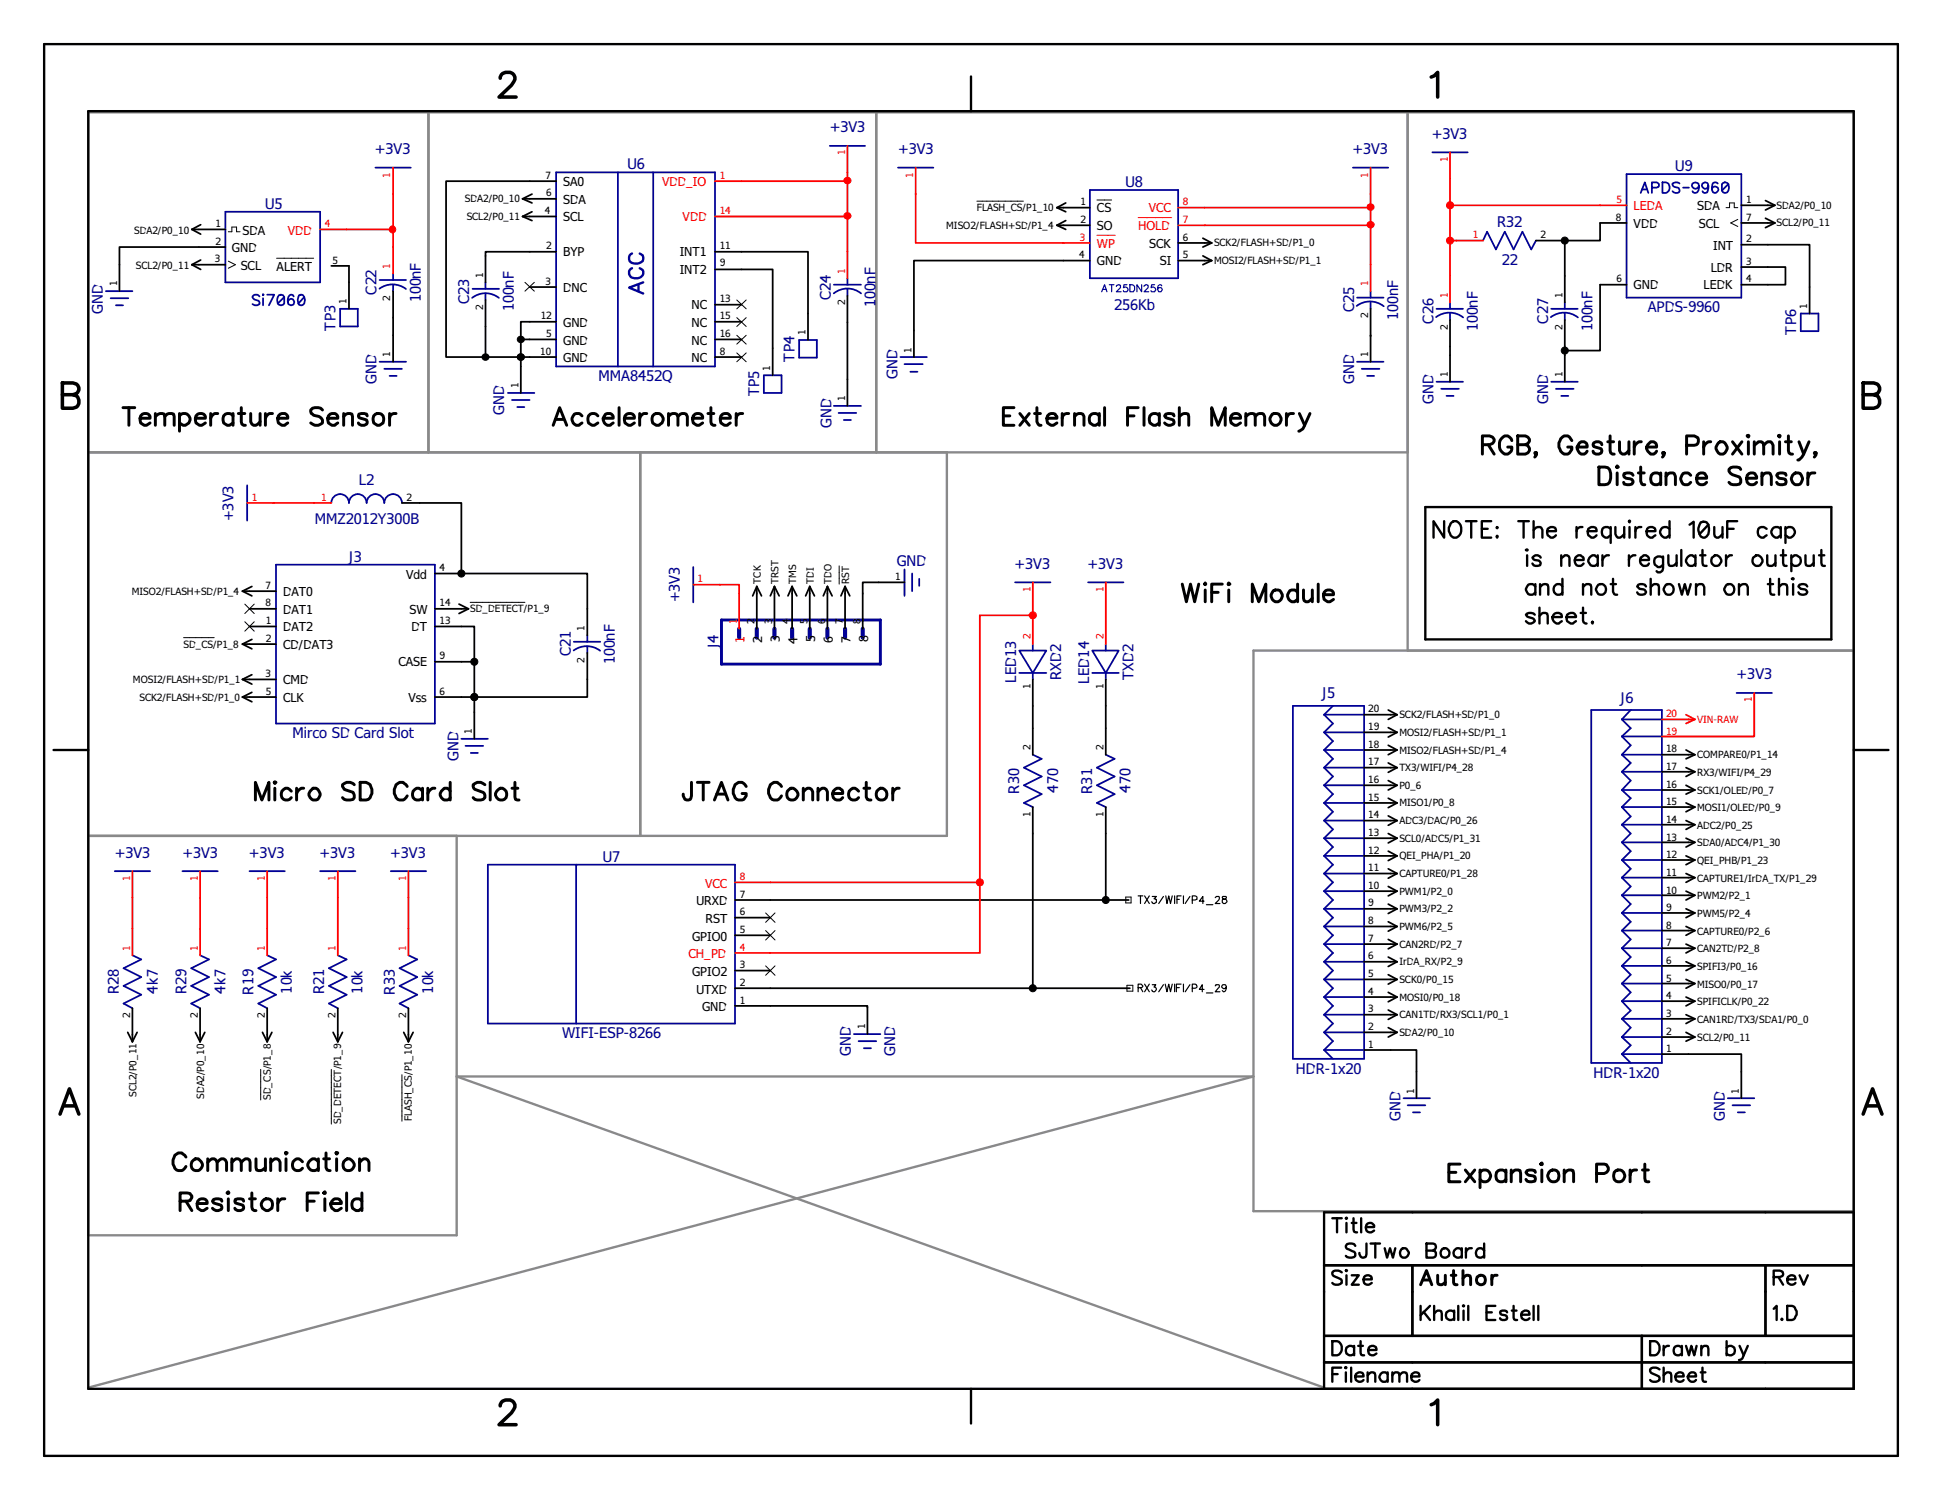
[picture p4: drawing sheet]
<svg xmlns="http://www.w3.org/2000/svg" width="279mm" height="216mm" viewBox="0 0 279 216" stroke-linecap="round" stroke-linejoin="round" font-family="sans-serif">
<defs><g id="words">
<g font-size="2.1" fill="#000096">
<text x="53.9" y="22.2">+3V3</text>
<text x="119.4" y="19.1">+3V3</text>
<text x="129.2" y="22.2">+3V3</text>
<text x="194.6" y="22.2">+3V3</text>
<text x="206" y="20">+3V3</text>
<text x="90.3" y="24.4">U6</text>
<text x="161.9" y="26.9">U8</text>
<text x="241" y="24.6">U9</text>
<text x="38.1" y="30.1">U5</text>
<text x="215.4" y="32.7">R32</text>
<text x="216.1" y="38.2">22</text>
<text x="14.8" y="45.1" transform="rotate(-90 14.8 45.1)">GND</text>
<text x="48.3" y="47.6" transform="rotate(-90 48.3 47.6)">TP3</text>
<text x="54.2" y="42.4" transform="rotate(-90 54.2 42.4)">C22</text>
<text x="60.5" y="43.5" transform="rotate(-90 60.5 43.5)">100nF</text>
<text x="67.5" y="43.8" transform="rotate(-90 67.5 43.8)">C23</text>
<text x="73.9" y="44.8" transform="rotate(-90 73.9 44.8)">100nF</text>
<text x="119.5" y="43.2" transform="rotate(-90 119.5 43.2)">C24</text>
<text x="126" y="44.2" transform="rotate(-90 126 44.2)">100nF</text>
<text x="160.3" y="44.6">256Kb</text>
<text x="194.8" y="45" transform="rotate(-90 194.8 45)">C25</text>
<text x="201.2" y="46.1" transform="rotate(-90 201.2 46.1)">100nF</text>
<text x="206.2" y="46.6" transform="rotate(-90 206.2 46.6)">C26</text>
<text x="212.6" y="47.7" transform="rotate(-90 212.6 47.7)">100nF</text>
<text x="222.8" y="46.6" transform="rotate(-90 222.8 46.6)">C27</text>
<text x="229.1" y="47.7" transform="rotate(-90 229.1 47.7)">100nF</text>
<text x="237.1" y="45">APDS-9960</text>
<text x="114.3" y="52.1" transform="rotate(-90 114.3 52.1)">TP4</text>
<text x="258.4" y="48.2" transform="rotate(-90 258.4 48.2)">TP6</text>
<text x="54.2" y="55.3" transform="rotate(-90 54.2 55.3)">GND</text>
<text x="72.6" y="59.7" transform="rotate(-90 72.6 59.7)">GND</text>
<text x="86.1" y="54.8">MMA8452Q</text>
<text x="109.2" y="57.1" transform="rotate(-90 109.2 57.1)">TP5</text>
<text x="129.1" y="54.6" transform="rotate(-90 129.1 54.6)">GND</text>
<text x="194.8" y="55.2" transform="rotate(-90 194.8 55.2)">GND</text>
<text x="206.2" y="58.1" transform="rotate(-90 206.2 58.1)">GND</text>
<text x="222.8" y="58.1" transform="rotate(-90 222.8 58.1)">GND</text>
<text x="119.6" y="61.6" transform="rotate(-90 119.6 61.6)">GND</text>
<text x="51.6" y="69.9">L2</text>
<text x="33.6" y="75" transform="rotate(-90 33.6 75)">+3V3</text>
<text x="45.3" y="75.4">MMZ2012Y300B</text>
<text x="50" y="80.9">J3</text>
<text x="129" y="81.5">GND</text>
<text x="146" y="81.9">+3V3</text>
<text x="156.5" y="81.9">+3V3</text>
<text x="97.8" y="86.7" transform="rotate(-90 97.8 86.7)">+3V3</text>
<text x="82.1" y="94.5" transform="rotate(-90 82.1 94.5)">C21</text>
<text x="88.5" y="95.6" transform="rotate(-90 88.5 95.6)">100nF</text>
<text x="103.4" y="93.5" transform="rotate(-90 103.4 93.5)">J4</text>
<text x="146.2" y="98.3" transform="rotate(-90 146.2 98.3)">LED13</text>
<text x="152.7" y="97.9" transform="rotate(-90 152.7 97.9)">RXD2</text>
<text x="156.7" y="98.4" transform="rotate(-90 156.7 98.4)">LED14</text>
<text x="163.1" y="97.9" transform="rotate(-90 163.1 97.9)">TXD2</text>
<text x="190.1" y="100.5">J5</text>
<text x="233" y="101.2">J6</text>
<text x="249.9" y="97.8">+3V3</text>
<text x="42.1" y="106.3">Mirco SD Card Slot</text>
<text x="66" y="109.6" transform="rotate(-90 66 109.6)">GND</text>
<text x="146.6" y="114.2" transform="rotate(-90 146.6 114.2)">R30</text>
<text x="152.2" y="114.1" transform="rotate(-90 152.2 114.1)">470</text>
<text x="157.1" y="114.3" transform="rotate(-90 157.1 114.3)">R31</text>
<text x="162.6" y="114.1" transform="rotate(-90 162.6 114.1)">470</text>
<text x="16.5" y="123.5">+3V3</text>
<text x="26.2" y="123.5">+3V3</text>
<text x="35.8" y="123.5">+3V3</text>
<text x="46" y="123.5">+3V3</text>
<text x="56.1" y="123.5">+3V3</text>
<text x="86.7" y="124">U7</text>
<text x="17.1" y="143.1" transform="rotate(-90 17.1 143.1)">R28</text>
<text x="22.7" y="143" transform="rotate(-90 22.7 143)">4k7</text>
<text x="26.8" y="143.1" transform="rotate(-90 26.8 143.1)">R29</text>
<text x="32.4" y="143" transform="rotate(-90 32.4 143)">4k7</text>
<text x="36.5" y="143.2" transform="rotate(-90 36.5 143.2)">R19</text>
<text x="42" y="143" transform="rotate(-90 42 143)">10k</text>
<text x="46.7" y="143.1" transform="rotate(-90 46.7 143.1)">R21</text>
<text x="52.2" y="143" transform="rotate(-90 52.2 143)">10k</text>
<text x="56.8" y="143.2" transform="rotate(-90 56.8 143.2)">R33</text>
<text x="62.3" y="143" transform="rotate(-90 62.3 143)">10k</text>
<text x="80.9" y="149.4">WIFI-ESP-8266</text>
<text x="122.4" y="152.1" transform="rotate(-90 122.4 152.1)">GND</text>
<text x="128.8" y="152.1" transform="rotate(-90 128.8 152.1)">GND</text>
<text x="186.4" y="154.5">HDR-1x20</text>
<text x="229.3" y="155.2">HDR-1x20</text>
<text x="201.5" y="161.3" transform="rotate(-90 201.5 161.3)">GND</text>
<text x="248.2" y="161.3" transform="rotate(-90 248.2 161.3)">GND</text>
</g>
<g font-size="1.8">
<text x="81" y="29.3">SDA</text>
<text x="81" y="26.8">SA0</text>
<text x="34.9" y="33.8">SDA</text>
<text x="81" y="31.8">SCL</text>
<text x="157.8" y="30.6">CS</text>
<text x="157.8" y="33.1">SO</text>
<text x="165.4" y="35.6">SCK</text>
<text x="235" y="32.8">VDD</text>
<text x="244.2" y="30.2">SDA</text>
<text x="244.4" y="32.8">SCL</text>
<text x="246.5" y="36">INT</text>
<text x="33.4" y="36.3">GND</text>
<text x="34.6" y="38.9">SCL</text>
<text x="39.8" y="38.9">ALERT</text>
<text x="81" y="36.9">BYP</text>
<text x="81" y="42">DNC</text>
<text x="97.8" y="39.5">INT2</text>
<text x="97.8" y="36.9">INT1</text>
<text x="157.8" y="38.2">GND</text>
<text x="166.9" y="38.2">SI</text>
<text x="235" y="41.7">GND</text>
<text x="245.1" y="41.7">LEDK</text>
<text x="246.1" y="39.1">LDR</text>
<text x="81" y="47.1">GND</text>
<text x="99.5" y="44.5">NC</text>
<text x="99.5" y="47.1">NC</text>
<text x="81" y="49.6">GND</text>
<text x="81" y="52.2">GND</text>
<text x="99.5" y="52.2">NC</text>
<text x="99.5" y="49.6">NC</text>
<text x="58.4" y="83.3">Vdd</text>
<text x="40.7" y="85.8">DAT0</text>
<text x="40.7" y="88.3">DAT1</text>
<text x="58.9" y="88.3">SW</text>
<text x="40.7" y="90.8">DAT2</text>
<text x="40.7" y="93.4">CD/DAT3</text>
<text x="57.3" y="95.9">CASE</text>
<text x="59.2" y="90.8">DT</text>
<text x="109.6" y="92.5" transform="rotate(-90 109.6 92.5)">2</text>
<text x="112.2" y="92.5" transform="rotate(-90 112.2 92.5)">3</text>
<text x="114.7" y="92.6" transform="rotate(-90 114.7 92.6)">4</text>
<text x="117.3" y="92.5" transform="rotate(-90 117.3 92.5)">5</text>
<text x="119.8" y="92.5" transform="rotate(-90 119.8 92.5)">6</text>
<text x="122.3" y="92.5" transform="rotate(-90 122.3 92.5)">7</text>
<text x="124.9" y="92.5" transform="rotate(-90 124.9 92.5)">8</text>
<text x="40.7" y="98.5">CMD</text>
<text x="40.7" y="101">CLK</text>
<text x="58.8" y="101">Vss</text>
<text x="100.2" y="130.3">URXD</text>
<text x="99.6" y="135.4">GPIO0</text>
<text x="101.5" y="132.8">RST</text>
<text x="99.6" y="140.5">GPIO2</text>
<text x="100.2" y="143">UTXD</text>
<text x="101" y="145.5">GND</text>
</g>
<g font-size="1.8" fill="#f00">
<text x="95.3" y="26.8">VDD_IO</text>
<text x="41.4" y="33.8">VDD</text>
<text x="98.2" y="31.8">VDD</text>
<text x="157.8" y="35.6">WP</text>
<text x="163.7" y="33.1">HOLD</text>
<text x="165.3" y="30.6">VCC</text>
<text x="235" y="30.2">LEDA</text>
<text x="107.1" y="92.5" transform="rotate(-90 107.1 92.5)">1</text>
<text x="101.4" y="127.8">VCC</text>
<text x="99.1" y="137.9">CH_PD</text>
</g>
<g font-size="1.4" fill="#f00">
<text x="121.6" y="22.4" transform="rotate(-90 121.6 22.4)">1</text>
<text x="208.3" y="23.4" transform="rotate(-90 208.3 23.4)">1</text>
<text x="56.1" y="25.6" transform="rotate(-90 56.1 25.6)">1</text>
<text x="103.5" y="25.7">1</text>
<text x="131.4" y="25.6" transform="rotate(-90 131.4 25.6)">1</text>
<text x="170.2" y="29.5">8</text>
<text x="196.9" y="25.6" transform="rotate(-90 196.9 25.6)">1</text>
<text x="232.6" y="29.2">5</text>
<text x="46.7" y="32.7">4</text>
<text x="103.5" y="30.8">14</text>
<text x="155.4" y="34.6">3</text>
<text x="170.2" y="32.1">7</text>
<text x="211.9" y="34.3">1</text>
<text x="56.1" y="38.7" transform="rotate(-90 56.1 38.7)">1</text>
<text x="121.6" y="39.4" transform="rotate(-90 121.6 39.4)">1</text>
<text x="196.9" y="41.2" transform="rotate(-90 196.9 41.2)">1</text>
<text x="208.3" y="42.8" transform="rotate(-90 208.3 42.8)">1</text>
<text x="36.2" y="72.1">1</text>
<text x="46.2" y="72.1">1</text>
<text x="100.3" y="83.8">1</text>
<text x="106" y="89.8" transform="rotate(-90 106 89.8)">1</text>
<text x="148.3" y="85.3" transform="rotate(-90 148.3 85.3)">1</text>
<text x="158.8" y="85.3" transform="rotate(-90 158.8 85.3)">1</text>
<text x="148.3" y="92" transform="rotate(-90 148.3 92)">2</text>
<text x="158.8" y="92" transform="rotate(-90 158.8 92)">2</text>
<text x="252.1" y="101.1" transform="rotate(-90 252.1 101.1)">1</text>
<text x="239.7" y="105.7">19</text>
<text x="239.7" y="103.2">20</text>
<text x="244.2" y="104.1">VIN-RAW</text>
<text x="18.7" y="126.8" transform="rotate(-90 18.7 126.8)">1</text>
<text x="28.4" y="126.8" transform="rotate(-90 28.4 126.8)">1</text>
<text x="38.1" y="126.8" transform="rotate(-90 38.1 126.8)">1</text>
<text x="48.3" y="126.8" transform="rotate(-90 48.3 126.8)">1</text>
<text x="58.4" y="126.8" transform="rotate(-90 58.4 126.8)">1</text>
<text x="106.4" y="126.7">8</text>
<text x="18.7" y="136.8" transform="rotate(-90 18.7 136.8)">1</text>
<text x="28.4" y="136.8" transform="rotate(-90 28.4 136.8)">1</text>
<text x="38.1" y="136.8" transform="rotate(-90 38.1 136.8)">1</text>
<text x="48.3" y="136.8" transform="rotate(-90 48.3 136.8)">1</text>
<text x="58.4" y="136.8" transform="rotate(-90 58.4 136.8)">1</text>
<text x="106.4" y="136.8">4</text>
</g>
<g font-size="1.4">
<text x="66.9" y="29.1">SDA2/P0_10</text>
<text x="78.5" y="25.7">7</text>
<text x="78.6" y="28.3">6</text>
<text x="155.4" y="29.5">1</text>
<text x="251.2" y="29.2">1</text>
<text x="19.3" y="33.6">SDA2/P0_10</text>
<text x="31" y="32.7">1</text>
<text x="31" y="35.2">2</text>
<text x="67.1" y="31.7">SCL2/P0_11</text>
<text x="78.4" y="30.8">4</text>
<text x="78.6" y="35.8">2</text>
<text x="103.5" y="35.8">11</text>
<text x="136.1" y="32.9">MISO2/FLASH+SD/P1_4</text>
<text x="140.5" y="30.4">FLASH_CS/P1_10</text>
<text x="155.4" y="32.1">2</text>
<text x="170.2" y="34.6">6</text>
<text x="174.7" y="35.5">SCK2/FLASH+SD/P1_0</text>
<text x="221.7" y="34.3">2</text>
<text x="232.5" y="31.8">8</text>
<text x="251.2" y="34.9">2</text>
<text x="251.2" y="31.8">7</text>
<text x="255.6" y="30.1">SDA2/P0_10</text>
<text x="255.6" y="32.6">SCL2/P0_11</text>
<text x="16.8" y="41.2" transform="rotate(-90 16.8 41.2)">1</text>
<text x="19.6" y="38.7">SCL2/P0_11</text>
<text x="30.9" y="37.8">3</text>
<text x="47.8" y="37.9">5</text>
<text x="69.5" y="40" transform="rotate(-90 69.5 40)">1</text>
<text x="78.5" y="41">3</text>
<text x="103.5" y="38.4">9</text>
<text x="155.3" y="37.2">4</text>
<text x="170.2" y="37.2">5</text>
<text x="174.7" y="38">MOSI2/FLASH+SD/P1_1</text>
<text x="232.6" y="40.6">6</text>
<text x="251.2" y="38.1">3</text>
<text x="251.2" y="40.6">4</text>
<text x="49.9" y="43.8" transform="rotate(-90 49.9 43.8)">1</text>
<text x="56.1" y="43.3" transform="rotate(-90 56.1 43.3)">2</text>
<text x="69.5" y="44.6" transform="rotate(-90 69.5 44.6)">2</text>
<text x="77.8" y="46">12</text>
<text x="103.5" y="43.5">13</text>
<text x="103.5" y="46">15</text>
<text x="121.6" y="43.9" transform="rotate(-90 121.6 43.9)">2</text>
<text x="196.9" y="45.8" transform="rotate(-90 196.9 45.8)">2</text>
<text x="208.3" y="47.5" transform="rotate(-90 208.3 47.5)">2</text>
<text x="224.8" y="47.5" transform="rotate(-90 224.8 47.5)">2</text>
<text x="224.8" y="42.8" transform="rotate(-90 224.8 42.8)">1</text>
<text x="260" y="44.5" transform="rotate(-90 260 44.5)">1</text>
<text x="56.1" y="51.4" transform="rotate(-90 56.1 51.4)">1</text>
<text x="77.7" y="51.1">10</text>
<text x="78.6" y="48.5">5</text>
<text x="103.5" y="51.1">8</text>
<text x="103.5" y="48.5">16</text>
<text x="110.8" y="53.3" transform="rotate(-90 110.8 53.3)">1</text>
<text x="115.9" y="48.3" transform="rotate(-90 115.9 48.3)">1</text>
<text x="131.1" y="50.8" transform="rotate(-90 131.1 50.8)">1</text>
<text x="196.9" y="51.4" transform="rotate(-90 196.9 51.4)">1</text>
<text x="74.6" y="55.9" transform="rotate(-90 74.6 55.9)">1</text>
<text x="121.6" y="57.7" transform="rotate(-90 121.6 57.7)">1</text>
<text x="208.3" y="54.3" transform="rotate(-90 208.3 54.3)">1</text>
<text x="224.8" y="54.3" transform="rotate(-90 224.8 54.3)">1</text>
<text x="58.5" y="72.1">2</text>
<text x="63.2" y="82.2">4</text>
<text x="128.8" y="83.5">1</text>
<text x="19" y="85.6">MISO2/FLASH+SD/P1_4</text>
<text x="38.2" y="84.8">7</text>
<text x="38.2" y="87.3">8</text>
<text x="38.3" y="89.8">1</text>
<text x="63.2" y="87.3">14</text>
<text x="63.2" y="89.8">13</text>
<text x="67.6" y="88.1">SD_DETECT/P1_9</text>
<text x="108.5" y="89.8" transform="rotate(-90 108.5 89.8)">2</text>
<text x="109.5" y="84.1" transform="rotate(-90 109.5 84.1)">TCK</text>
<text x="111.1" y="89.8" transform="rotate(-90 111.1 89.8)">3</text>
<text x="112" y="84.1" transform="rotate(-90 112 84.1)">TRST</text>
<text x="113.6" y="89.8" transform="rotate(-90 113.6 89.8)">4</text>
<text x="114.6" y="84.1" transform="rotate(-90 114.6 84.1)">TMS</text>
<text x="116.2" y="89.8" transform="rotate(-90 116.2 89.8)">5</text>
<text x="117.1" y="84.1" transform="rotate(-90 117.1 84.1)">TDI</text>
<text x="118.7" y="89.8" transform="rotate(-90 118.7 89.8)">6</text>
<text x="119.6" y="84.1" transform="rotate(-90 119.6 84.1)">TDO</text>
<text x="121.2" y="89.8" transform="rotate(-90 121.2 89.8)">7</text>
<text x="122.2" y="84.1" transform="rotate(-90 122.2 84.1)">RST</text>
<text x="123.8" y="89.8" transform="rotate(-90 123.8 89.8)">8</text>
<text x="26.4" y="93.2">SD_CS/P1_8</text>
<text x="38.3" y="92.4">2</text>
<text x="63.2" y="94.9">9</text>
<text x="84.1" y="95.4" transform="rotate(-90 84.1 95.4)">2</text>
<text x="84.1" y="90.8" transform="rotate(-90 84.1 90.8)">1</text>
<text x="19.1" y="98.3">MOSI2/FLASH+SD/P1_1</text>
<text x="20.1" y="100.8">SCK2/FLASH+SD/P1_0</text>
<text x="38.2" y="97.5">3</text>
<text x="38.3" y="100">5</text>
<text x="63.2" y="100">6</text>
<text x="148.3" y="99.2" transform="rotate(-90 148.3 99.2)">1</text>
<text x="158.8" y="99.2" transform="rotate(-90 158.8 99.2)">1</text>
<text x="67.9" y="105.7" transform="rotate(-90 67.9 105.7)">1</text>
<text x="148.3" y="108" transform="rotate(-90 148.3 108)">2</text>
<text x="158.8" y="108" transform="rotate(-90 158.8 108)">2</text>
<text x="196.9" y="107.6">18</text>
<text x="196.9" y="105.1">19</text>
<text x="196.9" y="102.5">20</text>
<text x="201.3" y="105.9">MOSI2/FLASH+SD/P1_1</text>
<text x="201.3" y="103.4">SCK2/FLASH+SD/P1_0</text>
<text x="196.9" y="112.7">16</text>
<text x="196.9" y="110.2">17</text>
<text x="201.3" y="113.5">P0_6</text>
<text x="201.3" y="111">TX3/WIFI/P4_28</text>
<text x="201.3" y="108.5">MISO2/FLASH+SD/P1_4</text>
<text x="239.7" y="113.4">16</text>
<text x="239.7" y="110.8">17</text>
<text x="239.7" y="108.3">18</text>
<text x="244.2" y="111.7">RX3/WIFI/P4_29</text>
<text x="244.2" y="109.1">COMPARE0/P1_14</text>
<text x="148.3" y="117.6" transform="rotate(-90 148.3 117.6)">1</text>
<text x="158.8" y="117.6" transform="rotate(-90 158.8 117.6)">1</text>
<text x="196.9" y="117.8">14</text>
<text x="196.9" y="115.2">15</text>
<text x="201.3" y="118.6">ADC3/DAC/P0_26</text>
<text x="201.3" y="116.1">MISO1/P0_8</text>
<text x="239.7" y="118.4">14</text>
<text x="239.7" y="115.9">15</text>
<text x="244.2" y="119.3">ADC2/P0_25</text>
<text x="244.2" y="116.8">MOSI1/OLED/P0_9</text>
<text x="244.2" y="114.2">SCK1/OLED/P0_7</text>
<text x="196.9" y="125.4">11</text>
<text x="196.9" y="122.9">12</text>
<text x="196.9" y="120.3">13</text>
<text x="201.3" y="123.7">QEI_PHA/P1_20</text>
<text x="201.3" y="121.2">SCL0/ADC5/P1_31</text>
<text x="239.7" y="123.5">12</text>
<text x="239.7" y="121">13</text>
<text x="244.2" y="124.4">QEI_PHB/P1_23</text>
<text x="244.2" y="121.8">SDA0/ADC4/P1_30</text>
<text x="106.4" y="131.7">6</text>
<text x="106.4" y="129.2">7</text>
<text x="196.9" y="130.5">9</text>
<text x="196.9" y="127.9">10</text>
<text x="201.3" y="131.3">PWM3/P2_2</text>
<text x="201.3" y="128.8">PWM1/P2_0</text>
<text x="201.3" y="126.2">CAPTURE0/P1_28</text>
<text x="239.7" y="131.1">9</text>
<text x="239.7" y="128.6">10</text>
<text x="239.7" y="126.1">11</text>
<text x="244.2" y="132">PWM5/P2_4</text>
<text x="244.2" y="129.5">PWM2/P2_1</text>
<text x="244.2" y="126.9">CAPTURE1/IrDA_TX/P1_29</text>
<text x="106.4" y="134.3">5</text>
<text x="196.9" y="135.6">7</text>
<text x="196.9" y="133">8</text>
<text x="201.3" y="136.4">CAN2RD/P2_7</text>
<text x="201.3" y="133.9">PWM6/P2_5</text>
<text x="239.7" y="136.2">7</text>
<text x="239.7" y="133.7">8</text>
<text x="244.2" y="137.1">CAN2TD/P2_8</text>
<text x="244.2" y="134.5">CAPTURE0/P2_6</text>
<text x="106.4" y="139.4">3</text>
<text x="106.4" y="141.9">2</text>
<text x="196.9" y="143.2">4</text>
<text x="196.9" y="140.6">5</text>
<text x="196.9" y="138.1">6</text>
<text x="201.3" y="141.5">SCK0/P0_15</text>
<text x="201.3" y="138.9">IrDA_RX/P2_9</text>
<text x="239.7" y="143.8">4</text>
<text x="239.7" y="141.3">5</text>
<text x="239.7" y="138.8">6</text>
<text x="244.2" y="142.2">MISO0/P0_17</text>
<text x="244.2" y="139.6">SPIFI3/P0_16</text>
<text x="18.7" y="146.6" transform="rotate(-90 18.7 146.6)">2</text>
<text x="28.4" y="146.6" transform="rotate(-90 28.4 146.6)">2</text>
<text x="38.1" y="146.6" transform="rotate(-90 38.1 146.6)">2</text>
<text x="48.3" y="146.6" transform="rotate(-90 48.3 146.6)">2</text>
<text x="58.4" y="146.6" transform="rotate(-90 58.4 146.6)">2</text>
<text x="106.4" y="144.4">1</text>
<text x="124.5" y="148.2" transform="rotate(-90 124.5 148.2)">1</text>
<text x="196.9" y="148.3">2</text>
<text x="196.9" y="145.7">3</text>
<text x="201.3" y="149.1">SDA2/P0_10</text>
<text x="201.3" y="146.6">CAN1TD/RX3/SCL1/P0_1</text>
<text x="201.3" y="144">MOSI0/P0_18</text>
<text x="239.7" y="148.9">2</text>
<text x="239.7" y="146.4">3</text>
<text x="244.2" y="149.8">SCL2/P0_11</text>
<text x="244.2" y="147.2">CAN1RD/TX3/SDA1/P0_0</text>
<text x="244.2" y="144.7">SPIFICLK/P0_22</text>
<text x="196.9" y="150.8">1</text>
<text x="239.7" y="151.5">1</text>
<text x="19.6" y="157.9" transform="rotate(-90 19.6 157.9)">SCL2/P0_11</text>
<text x="29.4" y="158.2" transform="rotate(-90 29.4 158.2)">SDA2/P0_10</text>
<text x="38.9" y="158.3" transform="rotate(-90 38.9 158.3)">SD_CS/P1_8</text>
<text x="49.1" y="161.8" transform="rotate(-90 49.1 161.8)">SD_DETECT/P1_9</text>
<text x="59.3" y="161.4" transform="rotate(-90 59.3 161.4)">FLASH_CS/P1_10</text>
<text x="203.5" y="157.5" transform="rotate(-90 203.5 157.5)">1</text>
<text x="250.2" y="157.5" transform="rotate(-90 250.2 157.5)">1</text>
</g>
</g></defs>
<path d="M279.4 0h-279.4v215.9" fill="none" stroke="#fff" stroke-width=".34"/>
<g fill="none" stroke="#000" stroke-width=".42">
<path d="M17.7 58.7h1.7M18.5 58.7v2.5M22.4 59.9a1.02 1.02 0 0 1 1.2-.3l.1 1.6M22.4 59.5v1.7M23.7 59.9a.97 .97 0 0 1 1.3-.3l.1 1.6M25.8 59.9a.85 .85 0 0 1 1.3-.2 .85 .85 0 0 1 0 1.3 .85 .85 0 0 1-1.3-.1M25.8 59.5v2.6M30.3 59.5v1.7M31.3 59.5a.84 .84 0 0 0-1 .7M33.5 59.9a.79 .79 0 0 0-.9-.3 .79 .79 0 0 0-.5 .9 .78 .78 0 0 0 .5 .7 .78 .78 0 0 0 .9-.3M33.5 59.5v1.7M34.3 59.5h.9"/>
<path d="M34.7 58.7v2l.1 .3 .3 .2h.2M36.1 59.5v1.2l.1 .3 .3 .2h.3l.6-.5M37.4 59.5v1.7M38.2 59.5v1.7M39.2 59.5a.84 .84 0 0 0-1 .7M46.4 59a1.16 1.16 0 0 0-1.7 0 .63 .63 0 0 0 .4 .8l.8 .1a.84 .84 0 0 1 .5 1 1.16 1.16 0 0 1-1.7 0M49.4 59.9a.89 .89 0 0 1 1.2-.3l.1 1.6M49.4 59.5v1.7M52.8 59.9l-.1-.3-.3-.1-.8 .1v.3v.2l1.1 .4 .1 .4a.73 .73 0 0 1-1.2 0M53.8 59.9a.79 .79 0 0 1 .9-.3 .79 .79 0 0 1 .5 .9 .78 .78 0 0 1-.9 .7 .78 .78 0 0 1-.6-1zM56 59.5v1.7M57 59.5a.73 .73 0 0 0-1 .7"/>
<path d="M83.7 59.9a.79 .79 0 0 0-.9-.3 .79 .79 0 0 0-.5 .9 .88 .88 0 0 0 1 .7l.4-.3M86 59.9a.79 .79 0 0 0-.9-.3 .79 .79 0 0 0-.5 .9 .78 .78 0 0 0 .5 .7 .78 .78 0 0 0 .9-.3M89.1 58.7v2.5M92 59.5v1.7M93 59.5a.84 .84 0 0 0-1 .7M93.9 59.9a.83 .83 0 0 1 1.3-.1 .83 .83 0 0 1-.2 1.2 .73 .73 0 0 1-1.1-.1l-.1-.4zM96.2 59.9a.89 .89 0 0 1 1.2-.3l.1 .3v1.3M96.2 59.5v1.7M97.5 59.9a.89 .89 0 0 1 1.2-.3l.2 .3v1.3M101.9 59.5h.8M102.3 58.7v2l.1 .3 .2 .2h.3M105.9 59.5v1.7"/>
<path d="M106.8 59.5a.73 .73 0 0 0-.9 .7M144.4 59.9h.9M145.9 58.7h-1.5v2.5h1.5M146.7 59.5l1.4 1.7M148.1 59.5l-1.4 1.7M148.8 59.5h.9M149.2 58.7v2l.3 .5h.3M152.8 59.5v1.7M153.8 59.5a.73 .73 0 0 0-1 .7M154.6 59.9a.89 .89 0 0 1 1.2-.3l.2 .3v1.3M154.6 59.5v1.7M158.2 59.9a.79 .79 0 0 0-1-.3 .79 .79 0 0 0-.5 .9 .78 .78 0 0 0 .6 .7 .78 .78 0 0 0 .9-.3"/>
<path d="M158.2 59.5v1.7M158.9 58.7v2.5M162.2 59.9h1M163.7 58.7h-1.5v2.5M164.6 58.7v2.5M166.8 59.9a.79 .79 0 0 0-1-.3 .79 .79 0 0 0-.4 .9 .78 .78 0 0 0 .5 .7 .78 .78 0 0 0 .9-.3M166.8 59.5v1.7M168.9 59.9l-.1-.3a1.01 1.01 0 0 0-1.2 .3l.1 .2 1.1 .4 .1 .4a.82 .82 0 0 1-1.3 0M169.7 59.9a1.02 1.02 0 0 1 1.2-.3l.1 1.6M169.7 58.7v2.5M179.2 59.9a1.02 1.02 0 0 1 1.3-.3l.1 1.6M179.2 59.5v1.7"/>
<path d="M180.6 59.9a.89 .89 0 0 1 1.2-.3l.1 .3v1.3M185.1 59.5v1.7M186.1 59.5a.76 .76 0 0 0-1 .7M186.9 59.5l.8 1.7a1.34 1.34 0 0 1-.8 .9M188.5 59.5l-.8 1.7M20.2 60.2h1.4a.74 .74 0 0 0-.9-.7 .74 .74 0 0 0-.5 1 .78 .78 0 0 0 .5 .7 .78 .78 0 0 0 .9-.3M28.1 60.2h1.4a.74 .74 0 0 0-.8-.7 .74 .74 0 0 0-.6 1 .78 .78 0 0 0 .6 .7 .78 .78 0 0 0 .8-.3M40 60.2h1.4a.6 .6 0 0 0-.4-.7 .79 .79 0 0 0-1 1 .78 .78 0 0 0 .5 .7 .78 .78 0 0 0 .9-.3M47.2 60.2h1.4a.6 .6 0 0 0-.4-.7 .79 .79 0 0 0-1 1 .78 .78 0 0 0 .5 .7 .78 .78 0 0 0 .9-.3M79.6 61.2l.9-2.5 1 2.5M79.9 60.4h1.2M86.8 60.2h1.4a.6 .6 0 0 0-.4-.7 .86 .86 0 0 0-1 .9 .86 .86 0 0 0 1 .8l.4-.3"/>
<path d="M89.8 60.2h1.5a.74 .74 0 0 0-.9-.7 .74 .74 0 0 0-.6 1 .78 .78 0 0 0 .6 .7 .78 .78 0 0 0 .9-.3M99.7 60.2h1.4a.74 .74 0 0 0-.9-.7 .74 .74 0 0 0-.5 1 .78 .78 0 0 0 .5 .7 .78 .78 0 0 0 .9-.3M103.6 60.2h1.5a.6 .6 0 0 0-.5-.7 .79 .79 0 0 0-1 1 .78 .78 0 0 0 .6 .7 .78 .78 0 0 0 .9-.3M150.6 60.2h1.5a.74 .74 0 0 0-.9-.7 .74 .74 0 0 0-.6 1 .78 .78 0 0 0 .6 .7 .78 .78 0 0 0 .9-.3M174.3 61.2v-2.5l1 2.5 1-2.5v2.5M177 60.2h1.5a.74 .74 0 0 0-.9-.7 .74 .74 0 0 0-.6 1 .78 .78 0 0 0 .6 .7 .78 .78 0 0 0 .9-.3M213.3 64h1l.4-.2 .3-.3v-.3l-.3-.3-.4-.2h-1v2.7M214.1 64l.9 1.4M217.5 63.4a.81 .81 0 0 0-.7-.7 .81 .81 0 0 0-.8 .5 1.5 1.5 0 0 0 .5 2.2 .89 .89 0 0 0 1-1.1h-.6M218.4 62.7h1.1a.74 .74 0 0 1 .5 .8l-.2 .3-.3 .2a.68 .68 0 0 1 .6 .7 .68 .68 0 0 1-.6 .7h-1.1zM218.4 64h1.1M221.1 65.2l-.2 .2-.1-.2 .1-.1 .2 .1v.2l-.3 .4"/>
<path d="M226.1 63.4a.87 .87 0 0 0-1.3-.5 1.48 1.48 0 0 0 .2 2.5 .91 .91 0 0 0 1.1-1.1h-.5M226.9 64.3h1.4a.63 .63 0 0 0-.4-.7 .9 .9 0 0 0-1 .9 .9 .9 0 0 0 1 .9l.4-.5M230 67.2h.9a.85 .85 0 0 1 .8 1 1.64 1.64 0 0 1-.4 1.5l-1.3 .1zM230.5 64l-.1-.2-.4-.2h-.4l-.3 .2-.1 .2 .1 .3 1.1 .3 .1 .3-.1 .3-.4 .2h-.4l-.3-.2-.1-.3M231.3 63.6h.9M231.6 62.7v2.2l.1 .3 .3 .2h.2M232.7 67.1l.1 .1-.1 .1-.1-.1zM232.7 68.1v1.7M233 63.6v1.3l.2 .3 .2 .2h.4l.6-.5M234.4 63.6v1.8M234.9 68.4a1.01 1.01 0 0 0-1.2-.2l-.1 .2 .1 .3 .2 .1 .9 .2 .1 .4a1.01 1.01 0 0 1-1.2 .3l-.1-.3M235.1 63.6v1.8"/>
<path d="M235.7 68.1h.9M236.1 67.2v2.1l.1 .4 .4 .1M236.1 63.6a1.02 1.02 0 0 0-1 .7M236.9 64.3h1.4a.63 .63 0 0 0-.4-.7h-.4a1 1 0 0 0-.4 1.3l.4 .5h.4l.4-.5M238.9 68.4a.79 .79 0 0 0-.9-.3 .79 .79 0 0 0-.5 .9 .78 .78 0 0 0 .6 .8 .78 .78 0 0 0 .8-.4M238.9 68.1v1.7M239.4 65.2l-.1 .2-.1-.2 .1-.1 .1 .1v.2l-.2 .4M239.7 68.6l.3-.4 .3-.1 .6 .1 .1 .4v1.2M239.7 68.1v1.7M242.7 64.1h1.1a.68 .68 0 0 0 .6-.7 .68 .68 0 0 0-.6-.7h-1.1v2.7M243.2 68.4a.73 .73 0 0 0-1.2 0 .84 .84 0 0 0 0 1 .84 .84 0 0 0 1 .3l.2-.3M244.1 68.8h1.4a.72 .72 0 0 0-.5-.8 .72 .72 0 0 0-.8 .4 1.14 1.14 0 0 0 .2 1.3 .85 .85 0 0 0 1.1-.3"/>
<path d="M245.1 63.6v1.8M246.1 63.6a1.02 1.02 0 0 0-1 .7M247.2 63.8l.3-.2a.9 .9 0 0 1 1 .9 .9 .9 0 0 1-1 .9 .94 .94 0 0 1-.3-1.6zM249.3 63.6l1.3 1.8M250.4 67.6l-.1-.3a1.35 1.35 0 0 0-1.5 .3 .8 .8 0 0 0 .5 .7l1 .4a.78 .78 0 0 1 0 1 1.35 1.35 0 0 1-1.5-.3M250.6 63.6l-1.3 1.8M251.3 68.8h1.4a.72 .72 0 0 0-.5-.8 .72 .72 0 0 0-.8 .4 1.14 1.14 0 0 0 .2 1.3 .85 .85 0 0 0 1.1-.3M251.4 62.7h.1h.1l-.1 .2zM251.5 63.6v1.8M252.4 64.1l.6-.5h.4l.3 .2v1.6M252.4 63.6v1.8M253.5 68.6l.3-.4 .3-.1 .6 .1 .1 .4v1.2"/>
<path d="M253.5 68.1v1.7M253.7 64.1l.6-.5h.5l.3 .5v1.3M255.9 62.7h.1h.1l-.1 .2zM256 63.6v1.8M256.9 63.6h.8M257 68.4l-.1-.2a1.01 1.01 0 0 0-1.3 .2l.3 .4 .7 .1a.48 .48 0 0 1 .3 .8 1.01 1.01 0 0 1-1.3-.3M257.3 62.7v2.2l.1 .3 .2 .2h.3M257.9 68.4a.73 .73 0 0 1 1.3 0 .84 .84 0 0 1 0 1 .84 .84 0 0 1-1.1 .3 .87 .87 0 0 1-.2-1.3zM258.8 63.6l.7 1.8a1.34 1.34 0 0 1-.8 .8M260.1 68.1v1.7M260.3 63.6l-.8 1.8M261.1 68.1l-.7 .1-.3 .6"/>
<path d="M261.3 65.2l-.2 .2-.1-.2 .1-.1 .2 .1v.2l-.3 .4M170.1 84.1l.6 2.5 .6-2.5 .6 2.5 .6-2.5M173.4 83.9l.1 .2-.1 .1-.1-.1zM173.4 84.9v1.7M174.3 85.3h1M175.9 84.1h-1.6v2.5M176.8 83.9l.2 .2-.2 .1-.1-.1zM176.8 84.9v1.7M180.2 86.6v-2.5l.9 2.5 1-2.5v2.5M186.7 85.3a.79 .79 0 0 0-1-.3 .79 .79 0 0 0-.4 .9 .88 .88 0 0 0 1 .7l.4-.3M186.7 84.1v2.5M187.5 84.9l.1 1.5 .3 .2h.3l.6-.5"/>
<path d="M188.8 84.9v1.7M189.7 84.1v2.5M190.4 85.6h1.5a.74 .74 0 0 0-.9-.7 .74 .74 0 0 0-.6 1 .78 .78 0 0 0 .6 .7 .78 .78 0 0 0 .9-.3M36.7 115.1v-2.5l1 2.5 1-2.5v2.5M39.5 112.5l.2 .1-.2 .2v-.2zM39.5 113.5v1.6M41.9 113.9a.78 .78 0 0 0-1-.4 .78 .78 0 0 0-.4 1 .78 .78 0 0 0 .6 .6 .78 .78 0 0 0 .8-.3M42.7 113.5v1.6M43.7 113.5a1.02 1.02 0 0 0-1 .7M44.6 113.9l.4-.4a.86 .86 0 0 1 1.1 .8 .86 .86 0 0 1-1.1 .8 .86 .86 0 0 1-.4-1.2zM51 112.9a1.16 1.16 0 0 0-1.7 0 .8 .8 0 0 0 .5 .8l.7 .3a.66 .66 0 0 1 .3 1.1 1.35 1.35 0 0 1-1.5-.3M51.8 112.6h.9a1.04 1.04 0 0 1 .8 1 1.92 1.92 0 0 1-.5 1.5h-1.2z"/>
<path d="M58.6 113.2l-.6-.6a1.12 1.12 0 0 0-1.3 1 1.5 1.5 0 0 0 .8 1.5 .92 .92 0 0 0 1.1-.5M60.8 113.9a.78 .78 0 0 0-1-.4 .78 .78 0 0 0-.4 1 .78 .78 0 0 0 .6 .6 .78 .78 0 0 0 .8-.3M60.8 113.5v1.6M61.6 113.5v1.6M62.6 113.5a1.02 1.02 0 0 0-1 .7M64.8 113.9l-.5-.4a.87 .87 0 0 0-1 .9 .87 .87 0 0 0 1.3 .7l.2-.3M64.8 112.6v2.5M69.8 112.9a1.16 1.16 0 0 0-1.7 0 .6 .6 0 0 0 .5 .8l.7 .3a.6 .6 0 0 1 .5 .6 .6 .6 0 0 1-.6 .5h-.9l-.2-.3M70.5 112.6v2.5M71.5 113.9a.78 .78 0 0 1 1-.4 .78 .78 0 0 1 .4 1 .8 .8 0 0 1-1.1 .6 .8 .8 0 0 1-.3-1.2zM73.7 113.5h.8M74.1 112.6v2.1l.1 .4h.5"/>
<path d="M99.5 112.6v2l-.1 .3a.54 .54 0 0 1-.9 0l-.2-.6M100.3 112.6h1.7M101.2 112.6v2.5M102.8 115.1l1-2.5 .9 2.5M103.1 114.3h1.3M107.4 113.2a.88 .88 0 0 0-.9-.6 .88 .88 0 0 0-.8 .6 1.44 1.44 0 0 0 .6 1.9h.5a.95 .95 0 0 0 .6-.9h-.6M112.4 113.2l-.6-.6a1.12 1.12 0 0 0-1.2 1 1.5 1.5 0 0 0 .7 1.5 .92 .92 0 0 0 1.1-.5M113.3 113.9a.81 .81 0 0 1 .9-.4 .81 .81 0 0 1 .6 .7 .83 .83 0 0 1-1 .9 .83 .83 0 0 1-.5-1.2zM115.6 114l.6-.5h.3l.3 .1 .1 .4v1.1M115.6 113.5v1.6M117.7 114l.6-.5h.3l.3 .1 .1 .4v1.1M117.7 113.5v1.6"/>
<path d="M119.8 114.2h1.4a.71 .71 0 0 0-.5-.7 .71 .71 0 0 0-.8 .4 .82 .82 0 0 0 .2 1.1 .82 .82 0 0 0 1.1-.2M123.5 113.9a.78 .78 0 0 0-1-.4 .78 .78 0 0 0-.4 1 .78 .78 0 0 0 .6 .6 .78 .78 0 0 0 .8-.3M124.3 113.5h.8M124.6 112.6v2.1l.2 .4h.5M126.2 113.9a.78 .78 0 0 1 1-.4 .78 .78 0 0 1 .4 1 .8 .8 0 0 1-1.1 .6 .8 .8 0 0 1-.3-1.2zM128.4 113.5v1.6M129.4 113.5a.86 .86 0 0 0-1 .7M25.9 172.9h1a.72 .72 0 0 0 .7-.8l-.3-.3-1.4-.1v2.5M26.8 166.5l-.6-.6a1.12 1.12 0 0 0-1.3 1.1 1.5 1.5 0 0 0 .8 1.5 .92 .92 0 0 0 1.1-.6M26.8 172.9l.8 1.3M27.9 167l.2-.2a.86 .86 0 0 1 1 1.1 .86 .86 0 0 1-1.5 .2 .99 .99 0 0 1 .3-1.1zM28.4 173.2h1.4a.74 .74 0 0 0-.9-.7 .74 .74 0 0 0-.5 1 .78 .78 0 0 0 .5 .7 .78 .78 0 0 0 .9-.3"/>
<path d="M29.9 167.3l.6-.5h.3l.3 .2 .1 .3v1.2M29.9 166.8v1.7M31.2 167.3l.6-.5h.4l.2 .2 .2 .3v1.2M31.9 172.9l-.1-.3a1.01 1.01 0 0 0-1.2 .3l.1 .2 1.1 .4 .1 .4a.82 .82 0 0 1-1.3 0M32.9 171.5v.2v.1l-.2-.1zM32.9 172.6v1.6M33.4 167.3l.6-.5h.3l.2 .2 .2 .3v1.2M33.4 166.8v1.7M34.7 167.3l.6-.5h.3l.3 .2 .1 1.5M35.1 172.9l-.1-.3h-.4h-.7l-.1 .3 .1 .2 1.1 .4 .1 .4a.73 .73 0 0 1-1.3 0M35.9 172.6h.8M36.2 171.7v2l.1 .4 .3 .1h.2"/>
<path d="M36.8 166.8l.1 1.6a1.02 1.02 0 0 0 1.3-.3M38 172.6a.85 .85 0 0 1 1.2 .7 .85 .85 0 0 1-.9 .9 .88 .88 0 0 1-.7-.7 .88 .88 0 0 1 .4-.9zM38.2 166.8v1.7M38.9 167.3l.6-.5h.4l.2 .2 .2 .3v1.2M38.9 166.8v1.7M40 172.6v1.6M41 172.6a.84 .84 0 0 0-1 .6M41.1 165.9h.2l-.2 .2v-.2zM41.1 166.8v1.7M43.5 167.2a.78 .78 0 0 0-1-.4 .78 .78 0 0 0-.4 1 .78 .78 0 0 0 .6 .7 .78 .78 0 0 0 .8-.4M44.2 172.9h1M45.8 171.7h-1.6v2.5"/>
<path d="M45.8 167.2a.81 .81 0 0 0-.9-.4 .81 .81 0 0 0-.6 .8 .84 .84 0 0 0 .5 .9 .84 .84 0 0 0 1-.4M45.8 166.8v1.7M46.6 166.8h.8M46.7 171.5l.1 .2-.1 .1-.1-.1zM46.7 172.6v1.6M46.9 165.9v2.2l.2 .3 .4 .1M47.6 173.2h1.5a.75 .75 0 0 0-.9-.6 .86 .86 0 0 0-.5 1.3 .86 .86 0 0 0 1.4 0M48.4 165.9h.2l-.2 .2-.1-.2zM48.4 166.8v1.7M49.4 167.2a.81 .81 0 0 1 .9-.4 .81 .81 0 0 1 .7 .8 .83 .83 0 0 1-1 .9 .83 .83 0 0 1-.6-1.3zM49.9 171.7v2.5M51.7 167.3l.6-.5h.4l.2 .2 .2 .3v1.2"/>
<path d="M51.7 166.8v1.7M52.1 172.9a.79 .79 0 0 0-1-.3 .79 .79 0 0 0-.5 .9 .78 .78 0 0 0 .6 .7 .78 .78 0 0 0 .9-.3M52.1 171.7v2.5M208.4 168.7h1.1M210.1 167.6h-1.7v2.5h1.7M210.8 168.4l1.4 1.7M212.2 168.4l-1.4 1.7M212.9 168.7a.85 .85 0 0 1 1.3-.1 .85 .85 0 0 1 0 1.3 .85 .85 0 0 1-1.3-.1M212.9 168.4v2.5M216.7 168.7a.79 .79 0 0 0-1-.3 .79 .79 0 0 0-.5 .9 .78 .78 0 0 0 .6 .8 .78 .78 0 0 0 .9-.3M216.7 168.4v1.7M217.4 168.9l.6-.5 .7 .1 .1 1.6"/>
<path d="M217.4 168.4v1.7M220.9 168.7l-.1-.2a1.01 1.01 0 0 0-1.3 .2l.5 .5h.6a.48 .48 0 0 1 .2 .8 1.01 1.01 0 0 1-1.3-.2M221.8 167.4l.1 .2h-.1h-.1zM221.8 168.4v1.7M222.8 168.7a.79 .79 0 0 1 1-.3 .79 .79 0 0 1 .5 .9 .82 .82 0 0 1-1.2 .7 .82 .82 0 0 1-.3-1.3zM225 168.9l.5-.4 .2-.1 .6 .1 .1 1.6M225 168.4v1.7M229.7 168.9h1.1a.68 .68 0 0 0 .6-.7 .68 .68 0 0 0-.6-.6h-1.1v2.5M232.5 168.5a.86 .86 0 0 1 1.1 .3 .86 .86 0 0 1-.2 1.1 .86 .86 0 0 1-1.2-.1 1.14 1.14 0 0 1 .3-1.3zM234.5 168.4v1.7M235.5 168.4a.73 .73 0 0 0-1 .8M236.3 168.4h.9"/>
<path d="M236.6 167.6l.1 2.4 .5 .1"/>
<circle cx="183.5" cy="60.3" r=".84"/>
<circle cx="183.7" cy="85.7" r=".84"/>
</g>
<g fill="none" stroke="#000" stroke-width=".17">
<path d="M163.7 128.9h.7M164.1 128.9v1.1M164.7 128.9l.7 1.1M165.4 128.9l-.7 1.1M165.8 129h.6l-.4 .4h.2a.37 .37 0 0 1 .1 .6 .37 .37 0 0 1-.6-.2M167.4 129l-.7 1M167.7 128.9l.2 1.1 .2-1.1 .3 1.1 .3-1.1M169 128.9v1.1M169.3 129.5h.4M169.9 128.9h-.6v1.1M170.3 128.9v1.1M171.2 129l-.7 1"/>
<path d="M171.5 129.5h.7v-.4l-.2-.2h-.5v1.1M173.2 129.7h-.6l.5-.7v1M173.6 130.2h.9M174.8 129.2a.31 .31 0 0 1 .4-.2 .31 .31 0 0 1 .2 .4l-.6 .6h.7M175.9 129v.1v.3l.5 .1 .1 .2-.2 .3h-.3a.37 .37 0 0 1-.1-.4 .37 .37 0 0 1 .4-.2l.1-.3zM163.7 142.2h.6l.1-.3-.2-.3h-.5v1.1M164.1 142.2l.3 .5M164.7 141.6l.7 1.1M165.4 141.6l-.7 1.1M165.8 141.7h.5l-.3 .4a.33 .33 0 0 1 .3 .5 .33 .33 0 0 1-.6-.1M167.4 141.7l-.7 1M167.6 141.6l.3 1.1 .2-1.1 .3 1.1 .3-1.1"/>
<path d="M169 141.6v1.1M169.2 142.2h.5M169.9 141.6h-.7v1.1M170.3 141.6v1.1M171.2 141.7l-.7 1M171.5 142.2h.6l.1-.1-.1-.4-.6-.1v1.1M173.2 142.4h-.6l.4-.7v1M173.6 142.9h.9M174.8 141.9a.31 .31 0 0 1 .4-.2 .31 .31 0 0 1 .2 .4l-.6 .6h.7M176.4 142.1a.32 .32 0 0 1-.4 .2 .32 .32 0 0 1-.1-.6h.4a.62 .62 0 0 1-.3 1l-.1-.1"/>
</g>
<path d="M61.6 16.2v48.9M126.1 16.2v48.9M202.5 16.2v77.4M12.7 65.1h189.8M92.1 65.1v55.2M136.2 65.1v55.2h-123.5M266.7 93.6h-86.4v80.7h86.4v-158.1h-254v161.6h53v-57.5M12.7 199.7l167.6-44.8h-114.6l124.8 44.8" fill="none" stroke="#898989" stroke-width=".34"/>
<g fill="none" stroke="#000" stroke-width=".25">
<path d="M28.6 35.6h-11.4v2.5M76.2 36.2h-6.4v.6M76.2 26.1h-12v25.3h5.6M153 37.5h-21.5v10.1M225.1 34.6v5.1M230.2 32.1v2.5h-5.4M254.3 38.4h2.6v2.6h-2.6M56.6 45.7v2.6M69.8 47v4.4h5.1v-2.5h1.3M76.2 51.4h-1.3v1.3M76.2 46.3h-1.3v2.6M121.9 46.4v8.2"/>
<path d="M197.2 48.3h.1M208.6 49.9v1.2M225.1 49.9v1.2M230.2 41v9.5h-5.1M60.4 72.4h6v10.1h18.1v5.1M66.4 95.2h1.8v7.3M66.4 90.2h1.8v5M84.5 97.8v2.5h-18.1M126.4 83.8h-2.3v1.6M148.6 101.6v3.2M148.6 120v22.2M159.1 101.6v3.2"/>
<path d="M159.1 120v9.5M110.8 129.5h51.6M110.8 144.8h14v.2M110.8 142.2h51.8M200.1 151.1h3.7v3.2M242.9 151.7h7.6v2.6"/>
</g>
<g fill="#000">
<circle cx="225.1" cy="34.6" r=".51"/>
<circle cx="69.9" cy="51.4" r=".49"/>
<circle cx="75" cy="48.9" r=".49"/>
<circle cx="75" cy="51.4" r=".49"/>
<circle cx="225.1" cy="50.5" r=".51"/>
<circle cx="66.4" cy="82.6" r=".51"/>
<circle cx="68.2" cy="95.2" r=".51"/>
<circle cx="68.2" cy="100.3" r=".51"/>
<circle cx="159.1" cy="129.5" r=".51"/>
<circle cx="148.6" cy="142.2" r=".51"/>
</g>
<g fill="none" stroke="#000" stroke-width=".14">
<path d="M162 129.1h.7v.9h-.7zM162.1 141.8h.9v.9h-.9z"/>
<circle cx="225.1" cy="34.6" r=".51"/>
<circle cx="69.9" cy="51.4" r=".49"/>
<circle cx="75" cy="48.9" r=".49"/>
<circle cx="75" cy="51.4" r=".49"/>
<circle cx="225.1" cy="50.5" r=".51"/>
<circle cx="66.4" cy="82.6" r=".51"/>
<circle cx="68.2" cy="95.2" r=".51"/>
<circle cx="68.2" cy="100.3" r=".51"/>
<circle cx="159.1" cy="129.5" r=".51"/>
<circle cx="148.6" cy="142.2" r=".51"/>
</g>
<path d="M121.9 24.8v1.3h-15.2M121.9 26.1v5.1h-15.2M103.5 84.2h2.8v1.2M252.4 103.5v2.5h-9.5" fill="none" stroke="#f00" stroke-width=".25"/>
<circle cx="121.9" cy="26" r=".49" fill="#f00"/>
<circle cx="121.9" cy="26" r=".49" fill="none" stroke="#f00" stroke-width=".14"/>
<path d="M121.9 31.2v5" fill="none" stroke="#f00" stroke-width=".25"/>
<circle cx="121.9" cy="31.1" r=".49" fill="#f00"/>
<circle cx="121.9" cy="31.1" r=".49" fill="none" stroke="#f00" stroke-width=".14"/>
<path d="M131.7 27.9v7.1h21.3M208.6 25.7v3.8h21.6M208.6 29.5v10.2" fill="none" stroke="#f00" stroke-width=".25"/>
<circle cx="208.6" cy="29.5" r=".51" fill="#f00"/>
<circle cx="208.6" cy="29.5" r=".51" fill="none" stroke="#f00" stroke-width=".14"/>
<path d="M208.6 34.6h.9" fill="none" stroke="#f00" stroke-width=".25"/>
<circle cx="208.6" cy="34.6" r=".51" fill="#f00"/>
<circle cx="208.6" cy="34.6" r=".51" fill="none" stroke="#f00" stroke-width=".14"/>
<path d="M56.6 27.9v7.7M173.3 32.4h23.9M197.2 27.9v10.2M39.4 72.4h5.7M148.6 87.6v1.3M159.1 87.6v1.3M19 129.2v4.5M28.8 129.2v4.5M38.4 129.2v4.5M48.6 129.2v4.5M110.8 127h30.2v10.2h-30.2" fill="none" stroke="#f00" stroke-width=".25"/>
<circle cx="197.2" cy="32.3" r=".49" fill="#f00"/>
<circle cx="197.2" cy="32.3" r=".49" fill="none" stroke="#f00" stroke-width=".14"/>
<path d="M173.3 29.9h23.9" fill="none" stroke="#f00" stroke-width=".25"/>
<circle cx="197.2" cy="29.8" r=".49" fill="#f00"/>
<circle cx="197.2" cy="29.8" r=".49" fill="none" stroke="#f00" stroke-width=".14"/>
<path d="M148.6 88.6h-7.6v38.4" fill="none" stroke="#f00" stroke-width=".25"/>
<circle cx="141" cy="127" r=".51" fill="#f00"/>
<circle cx="141" cy="127" r=".51" fill="none" stroke="#f00" stroke-width=".14"/>
<circle cx="148.6" cy="88.6" r=".51" fill="#f00"/>
<circle cx="148.6" cy="88.6" r=".51" fill="none" stroke="#f00" stroke-width=".14"/>
<path d="M49.9 33h6.7M58.8 129.2v4.5" fill="none" stroke="#f00" stroke-width=".25"/>
<circle cx="56.5" cy="33" r=".49" fill="#f00"/>
<g fill="none" stroke="#f00" stroke-width=".14">
<path d="M157.8 33.9h2.6M163.7 31.3h4.9"/>
<circle cx="56.5" cy="33" r=".49"/>
</g>
<g fill="none" stroke="#000" stroke-width=".25">
<path d="M17.2 38.1v3.8M27.6 33l1.3 .7M27.6 33h4.8M27.6 38.1l1.3 .7M27.6 38.1h4.8M28.6 35.6h3.8M28.9 32.3l-1.3 .7M28.9 37.4l-1.3 .7M47.7 38.3h2.5v6.1M69.8 36.8v3.8M75.2 31.2l1.3 .5M75.2 31.2h4.8"/>
<path d="M75.2 28.6l1.3 .6M75.2 28.6h4.8M76.2 36.2h3.8M76.2 26.1h3.8M76.5 30.5l-1.3 .7M76.5 27.9l-1.3 .7M102.9 38.8h8.3v15.2M102.9 36.2h13.3v12.7M152.1 29.9l1.2 .6M152.1 29.9h4.7M152.1 32.4l1.2 .6M152.1 32.4h4.7"/>
<path d="M153 37.5h3.8M153.3 29.2l-1.2 .7M153.3 31.7l-1.2 .7M169.5 37.5h4.8M169.5 35h4.8M173.1 36.8l1.2 .7M173.1 34.3l1.2 .7M174.3 37.5l-1.2 .6M174.3 35l-1.2 .6M221 34.6h3.8M225.1 39.7v3.8M230.2 32.1h3.8"/>
<path d="M250.5 35.2h9.8v9.9M250.5 29.5h4.9M250.5 38.4h3.8M250.5 32.1h4.9M254 28.9l1.4 .6M254 31.4l1.4 .7M255.4 29.5l-1.4 .7M255.4 32.1l-1.4 .7M56.6 41.9v3.8M56.6 48.3v3.8M69.8 43.2v3.8M74.9 52.7v3.9"/>
<path d="M76.2 41.3h3.8M76.2 48.9h3.8M76.2 51.4h3.8M76.2 46.3h3.8M102.9 48.9h3.8M102.9 51.4h3.8M102.9 46.3h3.8M102.9 43.9h3.8M121.9 42.6v3.8M121.9 54.6v3.8M131.5 47.6v3.8M197.2 44.4v7.7"/>
<path d="M208.6 46.1v3.8M208.6 51.1v3.8M225.1 46.1v3.8M225.1 51.1v3.8M230.2 41h3.8M250.5 41h3.8M57.8 72.4h2.6M34.9 92.7l1.3 .7M34.9 92.7h4.8M34.9 97.8l1.3 .7M34.9 97.8h4.8M34.9 85.1l1.3 .7"/>
<path d="M34.9 85.1h4.8M35.9 90.2h3.8M35.9 87.6h3.8M36.2 92l-1.3 .7M36.2 97.1l-1.3 .7M36.2 99.7l-1.3 .6M36.2 84.4l-1.3 .7M62.6 90.2h3.8M62.6 82.5h3.8M62.6 87.6h4.8M62.6 95.2h3.8M66 87l1.4 .6"/>
<path d="M67.4 87.6l-1.4 .7M84.5 87.6v3.8M84.5 94v3.8M108.9 84.4l-.6 1.4M108.9 84.4l.7 1.4M108.9 84.4v6.1M111.4 84.4l-.6 1.4M111.4 84.4l.7 1.4M111.4 84.4v6.1M114 84.4l-.6 1.4M114 84.4l.6 1.4M114 84.4v6.1"/>
<path d="M116.5 84.4l-.6 1.4M116.5 84.4l.7 1.4M116.5 84.4v6.1M119 84.4l-.6 1.4M119 84.4l.7 1.4M119 84.4v6.1M121.6 84.4l-.6 1.4M121.6 84.4l.7 1.4M121.6 84.4v6.1M124.1 85.4v5.1M126.4 83.8h3.7M148.6 97.8v3.8"/>
<path d="M159.1 97.8v3.8M34.9 100.3l1.3 .7M34.9 100.3h4.8M62.6 100.3h3.8M68.2 102.5v3.8M148.6 104.8v3.8M148.6 116.2v3.8M159.1 104.8v3.8M159.1 116.2v3.8M196.3 118.1h4.7M196.3 115.6h4.7M196.3 113h4.7"/>
<path d="M196.3 110.5h4.7M196.3 107.9h4.7M196.3 105.4h4.7M196.3 102.9h4.7M199.7 120l1.3 .6M199.7 117.4l1.3 .7M199.7 114.9l1.3 .7M199.7 112.4l1.3 .6M199.7 109.8l1.3 .7M199.7 107.3l1.3 .6M199.7 104.7l1.3 .7M199.7 102.2l1.3 .7"/>
<path d="M201 118.1l-1.3 .7M201 115.6l-1.3 .6M201 113l-1.3 .7M201 110.5l-1.3 .7M201 107.9l-1.3 .7M201 105.4l-1.3 .7M201 102.9l-1.3 .6M239.1 118.7h4.7M239.1 116.2h4.7M239.1 113.7h4.7M239.1 111.1h4.7M239.1 108.6h4.7"/>
<path d="M242.6 118.1l1.2 .6M242.6 115.6l1.2 .6M242.6 113l1.2 .7M242.6 110.5l1.2 .6M242.6 107.9l1.2 .7M243.8 118.7l-1.2 .7M243.8 116.2l-1.2 .6M243.8 113.7l-1.2 .6M243.8 111.1l-1.2 .7M243.8 108.6l-1.2 .6M105.7 134.6h5.1M105.7 139.7h5.1"/>
<path d="M105.7 132.1h5.1M105.7 129.5h5.1M196.3 138.4h4.7M196.3 135.9h4.7M196.3 133.3h4.7M196.3 130.8h4.7M196.3 128.3h4.7M196.3 125.7h4.7M196.3 123.2h4.7M196.3 120.6h4.7M199.7 137.8l1.3 .6M199.7 135.2l1.3 .7"/>
<path d="M199.7 132.7l1.3 .6M199.7 130.1l1.3 .7M199.7 127.6l1.3 .7M199.7 125.1l1.3 .6M199.7 122.5l1.3 .7M201 138.4l-1.3 .7M201 135.9l-1.3 .7M201 133.3l-1.3 .7M201 130.8l-1.3 .7M201 128.3l-1.3 .6M201 125.7l-1.3 .7M201 123.2l-1.3 .7"/>
<path d="M201 120.6l-1.3 .7M239.1 139h4.7M239.1 136.5h4.7M239.1 133.9h4.7M239.1 131.4h4.7M239.1 128.9h4.7M239.1 126.3h4.7M239.1 123.8h4.7M239.1 121.2h4.7M242.6 138.4l1.2 .6M242.6 135.9l1.2 .6M242.6 133.3l1.2 .6"/>
<path d="M242.6 130.8l1.2 .6M242.6 128.3l1.2 .6M242.6 125.7l1.2 .6M242.6 123.2l1.2 .6M242.6 120.6l1.2 .6M243.8 139l-1.2 .7M243.8 136.5l-1.2 .7M243.8 133.9l-1.2 .7M243.8 131.4l-1.2 .7M243.8 128.9l-1.2 .6M243.8 126.3l-1.2 .7M243.8 123.8l-1.2 .7"/>
<path d="M243.8 121.2l-1.2 .7M18.4 148.6l.6 1.3M19 145.1v4.8M19.7 148.6l-.7 1.3M28.1 148.6l.7 1.3M28.8 145.1v4.8M29.5 148.6l-.7 1.3M37.8 148.6l.6 1.3M38.4 145.1v4.8M39.1 148.6l-.7 1.3M47.9 148.6l.7 1.3M48.6 145.1v4.8"/>
<path d="M49.3 148.6l-.7 1.3M58.1 148.6l.7 1.3M58.8 145.1v4.8M59.4 148.6l-.6 1.3M105.7 144.8h5.1M105.7 142.2h5.1M124.8 145v3.8M196.3 151.1h3.8M196.3 148.6h4.7M196.3 146h4.7M196.3 143.5h4.7M196.3 141h4.7"/>
<path d="M199.7 147.9l1.3 .7M199.7 145.4l1.3 .6M199.7 142.8l1.3 .7M199.7 140.3l1.3 .7M201 148.6l-1.3 .7M201 146l-1.3 .7M201 143.5l-1.3 .7M201 141l-1.3 .6M203.8 154.3v3.8M239.1 151.7h3.8M239.1 149.3h4.7M239.1 146.6h4.7"/>
<path d="M239.1 144.1h4.7M239.1 141.6h4.7M242.6 148.6l1.2 .7M242.6 146l1.2 .6M242.6 143.5l1.2 .6M242.6 141l1.2 .6M243.8 149.3l-1.2 .6M243.8 146.6l-1.2 .7M243.8 144.1l-1.2 .7M243.8 141.6l-1.2 .6M250.5 154.3v3.8"/>
</g>
<g fill="none" stroke="#000096" stroke-width=".25">
<path d="M32.4 30.5h13.7v10.1h-13.7zM54 24.1h5.1M56.6 39.4v.9M80 24.8h22.9v27.9h-22.9zM88.9 24.8v27.9M94 24.8v27.9M119.4 21h5.1M129.2 24.1h5.1M156.8 27.3h12.7v12.7h-12.7zM194.6 24.1h5.1M206.1 21.9h5.1M213.4 34.6l.6-1.2 1.2 2.5 1.3-2.5 1.3 2.5 1.2-2.5 1.3 2.5 .7-1.3"/>
<path d="M234 25.1h16.5v17.7h-16.5zM236.1 27.8l.5-1.6 .6 1.6M236.2 27.3h.8M237.7 27h.6l.3-.1 .1-.1a.45 .45 0 0 0-.4-.6h-.6v1.6M239.2 26.2h.5a.82 .82 0 0 1 .5 .8 .82 .82 0 0 1-.5 .8h-.5zM241.6 26.4a.78 .78 0 0 0-1 0 .45 .45 0 0 0 .4 .5l.6 .2v.4a.6 .6 0 0 1-1 0M242.1 27h.9M244.4 26.8a.48 .48 0 0 1-.7 .3 .48 .48 0 0 1 0-.8l.2-.1 .3 .1a.9 .9 0 0 1 .1 1.1l-.1 .3-.3 .1-.3-.1-.1-.2M245.8 26.8a.45 .45 0 0 1-.5 .4 .45 .45 0 0 1-.4-.5 .45 .45 0 0 1 .5-.5l.2 .1a1.27 1.27 0 0 1 0 1.4l-.4 .1-.3-.3M247.1 26.4a.44 .44 0 0 0-.7 .1 1.26 1.26 0 0 0 .1 1.2 .47 .47 0 0 0 .7-.2 .47 .47 0 0 0-.3-.6 .47 .47 0 0 0-.6 .4M247.7 26.5a.55 .55 0 0 1 1 0 .82 .82 0 0 1-.5 1.3l-.3-.1-.2-.3zM248.7 26.5l-1 .9"/>
<path d="M15.2 41.9h3.8M15.9 42.9h2.6M16.7 43.9h1M37.3 42.7a.6 .6 0 0 0-1 0l.3 .4 .7 .2v.5a.78 .78 0 0 1-1 0M37.8 42.3l.1 .1-.1 .1zM37.8 42.9v1M38.4 42.4h1.1l-.8 1.5M40.1 42.5l.4-.1a.61 .61 0 0 1 .4 .9v.4a.55 .55 0 0 1-.9 0 1.15 1.15 0 0 1 .1-1.2zM40.9 42.8l-.9 .9M42.2 42.7a.36 .36 0 0 0-.5-.2 1.27 1.27 0 0 0-.2 1.3 .48 .48 0 0 0 .5 .1 .48 .48 0 0 0 .3-.5l-.1-.3-.3-.1-.2 .1-.3 .3M43 42.5l.4-.1a.89 .89 0 0 1 0 1.5h-.4a1.42 1.42 0 0 1 0-1.4zM43.8 42.8l-.9 .9"/>
<path d="M48.9 44.4h2.6v2.6h-2.6zM54.6 41.6a3.2 3.2 0 0 1 3.8 0M54.6 40.3h3.8M54.6 52.1h3.8M55.3 53.1h2.5M56 54.1h1.1M56.6 41v.9M67.9 42.9a3.1 3.1 0 0 1 3.9 0M68 41.6h3.8M69.8 40.6v1M69.8 42.2v1M73.1 56.6h3.8"/>
<path d="M73.7 57.6h2.5M74.4 58.6h1M109.9 54h2.5v2.6h-2.5zM115 48.9h2.5v2.6h-2.5zM120 42.2a3.1 3.1 0 0 1 3.9 0M120 41h3.9M120 58.4h3.9M120.6 59.4h2.6M121.9 40v1M121.9 41.6v1M129.5 51.4h3.8M130.1 52.4h2.7"/>
<path d="M131 53.5h1M195.2 44a3.2 3.2 0 0 1 3.9 .1M195.2 42.8h3.9M195.2 52.1h3.9M195.9 53.1h2.6M196.7 54.1h1M197.2 41.9v.9M197.2 43.4v1M206.6 45.6a3.2 3.2 0 0 1 3.9 .1M206.7 44.4h3.8M206.7 54.9h3.8M207.3 56h2.6"/>
<path d="M208.1 57h1M208.6 43.5v.9M208.6 45v1.1M223.1 45.6a3.2 3.2 0 0 1 3.9 .1M223.2 44.4h3.8M223.2 54.9h3.8M223.9 56h2.5M224.6 57h1M225.1 43.5v.9M225.1 45v1.1M259.1 45.1h2.5v2.6h-2.5zM35.6 69.8v5.1"/>
<path d="M47.7 72.4a1.27 1.27 0 0 1 1.2-1.3 1.27 1.27 0 0 1 1.3 1.3 1.27 1.27 0 0 1 1.3-1.3 1.27 1.27 0 0 1 1.2 1.3 1.27 1.27 0 0 1 1.3-1.3 1.27 1.27 0 0 1 1.3 1.3 1.27 1.27 0 0 1 1.3-1.3 1.27 1.27 0 0 1 1.2 1.3M121.4 60.5h1M39.7 81.3h22.9v22.8h-22.9zM82.5 93.6a3.2 3.2 0 0 1 3.8 .1M82.5 92.4h3.9M84.5 91.4v1M84.5 93v1M99.7 81.6v5.1M130.1 82v3.8M131.2 82.5v2.6M132.2 83.3v1M146 83.8h5.1"/>
<path d="M146.6 93.6h3.9l-1.9 3.3zM146.6 96.9h3.9M148.6 92.7v.9M148.6 96.9v.9M156.5 83.8h5.1M157.1 93.6h3.9l-1.9 3.3zM157.1 96.9h3.9M159.1 92.7v.9M159.1 96.9v.9M249.9 99.7h5M66.4 106.3h3.8M67 107.4h2.5"/>
<path d="M67.7 108.4h1M148.6 108.6l1.3 .6-2.6 1.3 2.6 1.3-2.6 1.2 2.6 1.3-2.6 1.3 1.3 .6M159.1 108.6l1.3 .6-2.6 1.3 2.6 1.3-2.6 1.2 2.6 1.3-2.6 1.3 1.3 .6M186 101.6h10.3v50.8h-10.3zM190.5 118.1l1.3 1.3-1.3 1.2M190.5 115.6l1.3 1.2-1.3 1.3M190.5 118.1h5.8M190.5 113l1.3 1.3-1.3 1.3M190.5 115.6h5.8M190.5 110.5l1.3 1.3-1.3 1.2M190.5 113h5.8M190.5 107.9l1.3 1.3-1.3 1.3"/>
<path d="M190.5 110.5h5.8M190.5 105.4l1.3 1.3-1.3 1.2M190.5 107.9h5.8M190.5 102.9l1.3 1.2-1.3 1.3M190.5 105.4h5.8M190.5 102.9h5.8M191.8 101.6l-1.3 1.3M228.9 102.2h10.2v50.8h-10.2zM233.3 118.7l1.3 1.3-1.3 1.2M233.3 116.2l1.3 1.3-1.3 1.2M233.3 118.7h5.8M233.3 113.7l1.3 1.2-1.3 1.3"/>
<path d="M233.3 116.2h5.8M233.3 111.1l1.3 1.3-1.3 1.3M233.3 113.7h5.8M233.3 108.6l1.3 1.2-1.3 1.3M233.3 111.1h5.8M233.3 106l1.3 1.3-1.3 1.3M233.3 108.6h5.8M233.3 103.5l1.3 1.3-1.3 1.2M233.3 106h5.8M233.3 103.5h5.8M234.6 102.2l-1.3 1.3M16.5 125.4h5.1"/>
<path d="M19 137.5l1.3 .6-2.5 1.3 2.5 1.2-2.5 1.3 2.5 1.3-2.5 1.2 1.2 .7M26.2 125.4h5.1M28.8 137.5l1.3 .6-2.6 1.3 2.6 1.2-2.6 1.3 2.6 1.3-2.6 1.2 1.3 .7M35.9 125.4h5.1M38.4 137.5l1.3 .6-2.5 1.3 2.5 1.2-2.5 1.3 2.5 1.3-2.5 1.2 1.2 .7M46.1 125.4h5M48.6 137.5l1.3 .6-2.6 1.3 2.6 1.2-2.6 1.3 2.6 1.3-2.6 1.2 1.3 .7M56.2 125.4h5.1M58.8 137.5l1.2 .6-2.5 1.3 2.5 1.2-2.5 1.3 2.5 1.3-2.5 1.2 1.3 .7M70.2 124.5h35.5v22.8h-35.5zM82.9 124.5v22.8M190.5 138.4l1.3 1.3-1.3 1.3"/>
<path d="M190.5 135.9l1.3 1.3-1.3 1.2M190.5 138.4h5.8M190.5 133.3l1.3 1.3-1.3 1.3M190.5 135.9h5.8M190.5 130.8l1.3 1.3-1.3 1.2M190.5 133.3h5.8M190.5 128.3l1.3 1.2-1.3 1.3M190.5 130.8h5.8M190.5 125.7l1.3 1.3-1.3 1.3M190.5 128.3h5.8M190.5 123.2l1.3 1.3-1.3 1.2M190.5 125.7h5.8"/>
<path d="M190.5 120.6l1.3 1.3-1.3 1.3M190.5 123.2h5.8M190.5 120.6h5.8M233.3 139l1.3 1.3-1.3 1.3M233.3 136.5l1.3 1.3-1.3 1.2M233.3 139h5.8M233.3 133.9l1.3 1.3-1.3 1.3M233.3 136.5h5.8M233.3 131.4l1.3 1.3-1.3 1.2M233.3 133.9h5.8M233.3 128.9l1.3 1.2-1.3 1.3M233.3 131.4h5.8"/>
<path d="M233.3 126.3l1.3 1.3-1.3 1.3M233.3 128.9h5.8M233.3 123.8l1.3 1.3-1.3 1.2M233.3 126.3h5.8M233.3 121.2l1.3 1.3-1.3 1.3M233.3 123.8h5.8M233.3 121.2h5.8M122.9 148.8h3.8M123.5 149.9h2.6M124.3 150.9h1M190.5 151.1l1.3 1.3M190.5 148.6l1.3 1.3-1.3 1.2"/>
<path d="M190.5 151.1h5.8M190.5 146l1.3 1.3-1.3 1.3M190.5 148.6h5.8M190.5 143.5l1.3 1.3-1.3 1.2M190.5 146h5.8M190.5 141l1.3 1.2-1.3 1.3M190.5 143.5h5.8M190.5 141h5.8M201.9 158.1h3.8M202.5 159.1h2.6M233.3 151.7l1.3 1.3M233.3 149.3l1.3 1.2-1.3 1.2"/>
<path d="M233.3 151.7h5.8M233.3 146.6l1.3 1.3-1.3 1.4M233.3 149.3h5.8M233.3 144.1l1.3 1.4-1.3 1.1M233.3 146.6h5.8M233.3 141.6l1.3 1.2-1.3 1.3M233.3 144.1h5.8M233.3 141.6h5.8M248.6 158.1h3.8M249.3 159.1h2.5M203.3 160.1h1M250 160.1h1"/>
</g>
<g fill="none" stroke="#f00" stroke-width=".25">
<path d="M46.1 33h3.8M56.6 24.1v3.8M56.6 35.6v3.8M102.9 26.1h3.8M102.9 31.2h3.8M121.9 21v3.8M121.9 36.2v3.8M131.7 24.1v3.8M153 35h3.8M169.5 32.4h3.8M169.5 29.9h3.8M197.2 24.1v3.8"/>
<path d="M197.2 38.1v3.8M208.6 21.9v3.8M208.6 39.7v3.8M209.5 34.6h3.9M230.2 29.5h3.8M35.6 72.4h3.8M45.1 72.4h2.6M99.7 84.2h3.8M106.3 85.4v5.1M148.6 83.8v3.8M148.6 88.9v3.8M159.1 83.8v3.8"/>
<path d="M159.1 88.9v3.8M252.4 99.7v3.8M239.1 106h3.8M239.1 103.5h4.7M242.6 102.9l1.2 .6M243.8 103.5l-1.2 .6M19 125.4v3.8M19 133.7v3.8M28.8 125.4v3.8M28.8 133.7v3.8M38.4 125.4v3.8M38.4 133.7v3.8"/>
<path d="M48.6 125.4v3.8M48.6 133.7v3.8M58.8 125.4v3.8M58.8 133.7v3.8M105.7 137.2h5.1M105.7 127h5.1"/>
</g>
<g fill="none" stroke="#000" stroke-width=".14">
<path d="M32.9 33.4h.5v-.7h.6v.7h.5M32.9 37.6l1 .5-1 .5M39.8 37.2h5.3M46.5 37.8h.1M140.5 29h6.7M157.8 28.8h2.1M248.3 29.9h.5v-.7h.7v.7h.5M250 31.6l-1 .5 1 .5M75.5 40.6l1.4 1.3M76.9 40.6l-1.4 1.3M106 50.8l1.4 1.3M106 43.2l1.4 1.2"/>
<path d="M106 45.7l1.4 1.3M106 48.3l1.4 1.2M107.4 50.8l-1.4 1.3M107.4 43.2l-1.4 1.2M107.4 45.7l-1.4 1.3M107.4 48.3l-1.4 1.2M26.4 91.8h4.4M35.2 89.5l1.4 1.3M35.2 87l1.4 1.3M36.6 89.5l-1.4 1.3M36.6 87l-1.4 1.3M67.6 86.7h7.9"/>
<path d="M120.7 81.4v2.7M110.2 133.9l1.3 1.4M110.2 139l1.3 1.4M110.2 131.4l1.3 1.4M111.5 133.9l-1.3 1.4M111.5 139l-1.3 1.4M111.5 131.4l-1.3 1.4M37.5 153.9v4.4M47.7 153.9v7.9M57.8 154.7v6.7"/>
</g>
<path d="M103.8 89.2h22.9v6.4h-22.9z" fill="none" stroke="#000096" stroke-width=".42"/>
<path d="M106.3 90.5v1.3M108.9 90.5v1.3M111.4 90.5v1.3M114 90.5v1.3M116.5 90.5v1.3M119 90.5v1.3M121.6 90.5v1.3M124.1 90.5v1.3" fill="none" stroke="#000096" stroke-width=".59"/>
<path d="M90.9 38.6a.75 .75 0 0 0-.4 .9 .75 .75 0 0 0 .8 .5 .92 .92 0 0 0 .9-.2 .92 .92 0 0 0 .3-.9l-.5-.3M90.9 36.5a.75 .75 0 0 0-.4 .8 .75 .75 0 0 0 .8 .6 1.12 1.12 0 0 0 1.2-.6 .64 .64 0 0 0-.5-.8M91.9 41v.9M92.5 40.6l-2 .8 2 .8" fill="none" stroke="#000096" stroke-width=".34"/>
<path d="M158.5 42l.4-1 .4 1M158.7 41.7h.5M159.6 41h.7M159.9 41v1M160.6 41.2a.31 .31 0 0 1 .5-.2 .31 .31 0 0 1 0 .5l-.5 .5h.7M162.1 41h-.4l-.1 .4a.39 .39 0 0 1 .6 0 .39 .39 0 0 1 0 .5 .39 .39 0 0 1-.6 0v-.1M162.6 41a.62 .62 0 0 1 .6 .2v.5l-.1 .3h-.5zM164.3 41v1l-.7-1v1M164.6 41.2a.31 .31 0 0 1 .4-.2 .31 .31 0 0 1 .1 .5l-.5 .5h.7M166.1 41h-.4l-.1 .4a.39 .39 0 0 1 .6 0 .39 .39 0 0 1 0 .5 .39 .39 0 0 1-.6 0v-.1M167.1 41.1a.33 .33 0 0 0-.5 0 .72 .72 0 0 0 .1 .9 .35 .35 0 0 0 .4-.2 .35 .35 0 0 0-.1-.4 .34 .34 0 0 0-.5 .3" fill="none" stroke="#000096" stroke-width=".17"/>
<g fill="none" stroke="#000" stroke-width=".34">
<path d="M6.3 6.3h266.7v203.2h-266.7zM12.7 16h254v183.9h-254zM139.7 11v5M205.1 73h58.4v19h-58.4zM207.8 75v2.4l-1.6-2.4v2.4M208.7 75.4l.4-.4a1.17 1.17 0 0 1 1 1.8 .78 .78 0 0 1-.7 .6 .78 .78 0 0 1-.8-.6 1.27 1.27 0 0 1 .1-1.4zM210.9 75h1.5M211.7 75v2.4M213.2 76.1h.8M214.5 75h-1.3v2.4h1.3M215.3 75.9h.1h.1l-.1 .1zM215.3 77.2l.1-.1 .1 .1-.1 .2z"/>
<path d="M218.4 75h1.6M219.2 75v2.4M219.5 79.2l.2-.1 .1 .1h-.1zM219.7 79.9v1.5M220.6 76.3a.81 .81 0 0 1 1.1-.4l.2 .4v1.1M220.6 75v2.4M222.6 76.5h1.3a.46 .46 0 0 0-.5-.6 .73 .73 0 0 0-.8 .4 .73 .73 0 0 0 .3 .9 .56 .56 0 0 0 1-.2M224.6 79.9v1.5M226.8 75.9v1.5M227.7 75.9a.71 .71 0 0 0-.9 .6M228.4 76.5h1.3a.46 .46 0 0 0-.4-.6 .73 .73 0 0 0-.9 .4 .73 .73 0 0 0 .4 .9 .56 .56 0 0 0 .9-.2M229.9 79.9v1.5"/>
<path d="M230.5 79.9v1.5M231.5 79.9a.89 .89 0 0 0-1 .7M231.7 76.1a.75 .75 0 0 0-1-.1 .75 .75 0 0 0-.2 1 .56 .56 0 0 0 1 .2l.2-.2M231.7 75.9v2.2M232.4 75.9v1l.3 .5h.4l.6-.5M233.7 75.9v1.5M234.4 79.9v1.5M234.4 74.9l.1 .1-.1 .2v-.2zM234.4 75.9v1.5M235.3 79.9a.89 .89 0 0 0-.9 .7M235.3 75.9v1.5M236.1 75.9a.71 .71 0 0 0-.8 .6"/>
<path d="M236.9 76.5h1.3a.66 .66 0 0 0-.8-.7 .66 .66 0 0 0-.5 .9 .74 .74 0 0 0 .8 .7l.5-.4M240 79.9l.1 1.5a.81 .81 0 0 0 1.1-.4M240.2 76.1a.78 .78 0 0 0-1.3 .3 .78 .78 0 0 0 .9 1l.4-.4M240.2 75v2.4M241.2 79.9v1.5M241.9 79.2v2.2M243.1 75.5l.6-.4v2.3M243.9 79.9v1.5M244.6 79.9h.8M244.7 75.2a.78 .78 0 0 1 1.1 .3 1.85 1.85 0 0 1-.3 1.7l-.2 .2h-.3a1.37 1.37 0 0 1-.5-1.9zM244.9 79.2l.1 2.2h.5M245.8 75.5l-1.3 1.4"/>
<path d="M246.6 75.9l.1 1.3 .3 .2h.2l.6-.5M247.8 75.9v1.5M248.3 79.9v1.5M248.5 76.1h.9M249.2 79.9a.88 .88 0 0 0-.9 .7M249.9 75h-1.4v2.4M254.2 76.1a.75 .75 0 0 0-1.1-.1 .75 .75 0 0 0-.1 1 .56 .56 0 0 0 .9 .2l.3-.2M254.3 79.9v1.5h.6l.5-.4M255.4 79.9v1.5M256.2 76.1a.78 .78 0 0 0-1.3 .3 .78 .78 0 0 0 .9 1l.4-.4M256.2 75.9v1.5M256.2 79.9h.8"/>
<path d="M256.5 79.2v1.8l.1 .4h.4M256.9 76.1a.78 .78 0 0 1 1.3 .3 .78 .78 0 0 1-.9 1l-.4-.4M256.9 75.9v2.2M257.7 79.9v2.3M259.8 79.9v1.5h.6l.5-.4M260.9 79.9v1.5M261.7 79.9h.8M262 79.2v1.8l.1 .4h.5M220.8 88.5a.9 .9 0 0 0-1.3 0 1.4 1.4 0 0 0 1.1 .6l.2 .2a.71 .71 0 0 1-.6 .5 .71 .71 0 0 1-.7-.4M220.9 84.4a.73 .73 0 0 0-1.1-.2 .73 .73 0 0 0-.1 1.1 .67 .67 0 0 0 1.2 0M220.9 84.1v1.5M221.5 88.6l.5-.4 .6 .1 .1 1.4"/>
<path d="M221.5 87.5v2.2M221.6 84.5a.81 .81 0 0 1 1.1-.3l.1 1.4M221.6 84.1v1.5M221.7 80.3a.67 .67 0 0 0-1.2 0l.3 .3 .6 .1 .3 .3-.1 .4a.79 .79 0 0 1-1.1-.3M223.4 88.8h1.3a.68 .68 0 0 0-.7-.6 .68 .68 0 0 0-.6 .6 .86 .86 0 0 0 .9 .9l.4-.3M224.6 80.3l.5-.4h.4l.2 .2 .1 1.3M224.8 84.4a.73 .73 0 0 0-1-.2 .73 .73 0 0 0-.2 1.1 .67 .67 0 0 0 1.2 0M224.8 83.3v2.3M225.4 88.8h1.3a.71 .71 0 0 0-1.1-.4 .71 .71 0 0 0 .1 1.2l.3 .1h.3l.4-.3M226.6 80.6h1.2a.6 .6 0 0 0-.4-.7 .79 .79 0 0 0-.8 .6 .79 .79 0 0 0 .5 .9h.3l.4-.3M227.4 88.2h.8M227.8 84.5l.5-.4 .6 .1v1.4"/>
<path d="M227.8 87.5v1.8v.3l.5 .1M227.8 84.1v1.5M229 89.6l.1-.1 .1 .1-.1 .1zM229.9 80.3a.75 .75 0 0 0-1.1-.2 .75 .75 0 0 0 0 1.1 .75 .75 0 0 0 1.1-.1M230 84.2a.76 .76 0 0 1 1.1 .6 .76 .76 0 0 1-1.1 .7 .84 .84 0 0 1 0-1.3zM231.7 84.1h.8M232.1 83.3v1.9l.1 .3 .5 .1M236 80.6h1.2a.56 .56 0 0 0-.2-.6 .56 .56 0 0 0-.7 .1 .71 .71 0 0 0-.2 1.1 .71 .71 0 0 0 1.1-.1M236.8 84.4a.75 .75 0 0 0-1.3 0l.4 .4 .7 .1 .2 .4a.75 .75 0 0 1-1.3 0M237.5 84.5l.5-.4 .6 .1 .1 1.4M237.5 83.3v2.3M239.3 80.1v1.7a.61 .61 0 0 1-.8 .6l-.2-.2"/>
<path d="M239.3 80.3a.73 .73 0 0 0-1.2 0 .73 .73 0 0 0 .2 1.1 .56 .56 0 0 0 1-.1M239.7 84.2a.76 .76 0 0 1 1.1 .6 .76 .76 0 0 1-1.1 .7 .84 .84 0 0 1 0-1.3zM241.6 84.1l.4 1.5 .4-1.5 .4 1.5 .4-1.5M243.9 80.3a.75 .75 0 0 0-1.1-.2 .75 .75 0 0 0 0 1.1 .75 .75 0 0 0 1.1-.1M244 84.5a.71 .71 0 0 1 1-.3l.2 .3v1.1M244 84.1v1.5M246.3 80.3a.75 .75 0 0 1 1.1-.2 .75 .75 0 0 1 0 1.1 .75 .75 0 0 1-1.1-.1l-.1-.2zM248.4 84.2a.76 .76 0 0 1 1.1 .6 .76 .76 0 0 1-1.1 .7 .84 .84 0 0 1 0-1.3zM250.2 84.5a.81 .81 0 0 1 1.1-.3l.2 .3v1.1M250.2 84.1v1.5M252.2 80.3a.75 .75 0 0 1 1.1-.2 .75 .75 0 0 1 0 1.1 .75 .75 0 0 1-1.1-.1l-.1-.2zM254.3 84.1h.8"/>
<path d="M254.7 83.3l.1 2.2 .5 .1M255.9 84.5l.6-.4 .5 .1 .1 1.4M255.9 83.3v2.3M257.7 80.3a.75 .75 0 0 1 1.1-.2 .75 .75 0 0 1 0 1.1 .75 .75 0 0 1-1.1-.1M257.8 83.3l.2-.1 .1 .1-.1 .1zM258 84.1v1.5M260 84.4a.75 .75 0 0 0-1.3 0l.4 .4 .7 .1 .2 .4a.75 .75 0 0 1-1.3 0M7.7 107.9h5M266.7 107.9h5M191.7 175.3h1.3M192.4 175.3v2.1M193.7 175.3h.1l-.1 .1-.1-.1z"/>
<path d="M193.7 176v1.4M194.5 176h.7M194.7 175.3v1.7l.1 .3 .4 .1M195 179.3a.82 .82 0 0 0-1.4 0l.2 .4 1.1 .6 .1 .5a.99 .99 0 0 1-1.4 0M195.8 175.3v2.1M196.5 176.6h1.2a.59 .59 0 0 0-.6-.6 .59 .59 0 0 0-.6 .6 .66 .66 0 0 0 .4 .8 .66 .66 0 0 0 .8-.3M196.6 179l-.1 1.8a.51 .51 0 0 1-.8 0l-.1-.5M197.2 179h1.3M197.9 179v2M199.2 179.7l.4 1.3 .4-1.3 .4 1.3 .3-1.3M201.7 179.7a.69 .69 0 0 1 1 .6 .69 .69 0 0 1-.9 .7 .77 .77 0 0 1-.1-1.3zM205.2 179h1a.48 .48 0 0 1 .4 .3 .48 .48 0 0 1-.2 .5l-.2 .2 .2 .1 .2 .2v.4l-.2 .2-1.2 .1z"/>
<path d="M210.3 179.7v1.3M210.9 179.7v1.3M211.8 179.7a.71 .71 0 0 0-.9 .6M213.5 179v2M266.7 174.5h-76.2v25.4M139.7 199.9v5M190.5 182.1h76.2M190.5 192.3h76.2M190.5 196.1h76.2M191.7 193h.7a1.08 1.08 0 0 1 .7 1.1 1.08 1.08 0 0 1-.7 1h-.7zM191.7 197.8h.7M193 196.8h-1.3v2.1"/>
<path d="M193 183.1a.99 .99 0 0 0-1.3 0 .48 .48 0 0 0 .3 .6 1.64 1.64 0 0 1 1 .6v.4a.99 .99 0 0 1-1.3 0M193.6 196.8h.1l-.1 .1-.1-.1zM193.6 197.5v1.4M193.7 182.8l.1 .1-.1 .1-.1-.1zM193.7 183.6v1.3M194.4 196.8v2.1M194.5 183.6h1l-1 1.3h1M194.8 194a.67 .67 0 0 0-1-.1 .67 .67 0 0 0 0 1 .67 .67 0 0 0 1-.1M194.8 193.7v1.4M195 198.1h1.2a.59 .59 0 0 0-.6-.6 .59 .59 0 0 0-.6 .6 .67 .67 0 0 0 .4 .7 .67 .67 0 0 0 .8-.2M195.4 193.7h.7M195.7 193v1.7l.1 .3 .5 .1"/>
<path d="M196.2 184.1h1.2a.59 .59 0 0 0-.6-.6 .59 .59 0 0 0-.6 .6 .66 .66 0 0 0 .4 .8 .66 .66 0 0 0 .8-.2M196.8 198l.5-.5 .5 .1 .1 1.3M196.8 197.5v1.4M196.8 194.3h1.2a.59 .59 0 0 0-.6-.6 .59 .59 0 0 0-.6 .6 .66 .66 0 0 0 .4 .8 .66 .66 0 0 0 .8-.3M199.6 197.8a.6 .6 0 0 0-1 0 .66 .66 0 0 0 .1 .9 .66 .66 0 0 0 .9-.1M199.6 197.5v1.4M200.3 198l.4-.5 .6 .1v1.3M200.3 197.5v1.4M201.3 198l.5-.5 .6 .1v1.3M203 198.1h1.2a.59 .59 0 0 0-.6-.6 .59 .59 0 0 0-.6 .6 .67 .67 0 0 0 .4 .7 .67 .67 0 0 0 .8-.2M203.2 182.1v10.2M204.4 188v2"/>
<path d="M204.8 188.8l.9 1.2M205.2 180h1M205.7 188l-1.3 1.3M206.3 189.1l.5-.5 .5 .1 .1 1.3M206.3 188v2M209.2 188.9a.67 .67 0 0 0-1-.1 .67 .67 0 0 0 0 1 .67 .67 0 0 0 1-.1M209.2 188.6v1.4M209.8 188v2M210.3 180a.58 .58 0 0 0-.8-.3 .68 .68 0 0 0-.3 1.1 .68 .68 0 0 0 1.1 0M210.6 187.9l.1 .1h-.1h-.1zM210.6 188.6v1.4M211.2 188v2"/>
<path d="M213.5 180a.63 .63 0 0 0-.8-.3 .63 .63 0 0 0-.4 .7 .66 .66 0 0 0 .5 .6 .66 .66 0 0 0 .7-.2M213.9 188.9h.7M215.1 188h-1.2v2h1.2M216.8 188.9a.6 .6 0 0 0-1 0l.1 .2 .8 .3 .1 .3a.6 .6 0 0 1-1 0M217.5 188.6h.7M217.8 188v1.7v.2l.5 .1M218.9 189.2h1.1a.59 .59 0 0 0-.5-.6 .59 .59 0 0 0-.6 .6 .67 .67 0 0 0 .4 .7 .67 .67 0 0 0 .7-.2M220.6 188v2M221.3 188v2M236.2 192.3v7.6M237.4 193h.7a1.08 1.08 0 0 1 .7 1.1 1.08 1.08 0 0 1-.7 1h-.7zM238.8 197.1a.99 .99 0 0 0-1.4 0 .48 .48 0 0 0 .3 .6 1.64 1.64 0 0 1 1.1 .6v.3a.99 .99 0 0 1-1.4 0"/>
<path d="M239.4 198l.5-.5 .5 .1 .1 1.3M239.4 193.7v1.4M239.4 196.8v2.1M240.1 193.7a.68 .68 0 0 0-.7 .6M241 198.1h1.2a.59 .59 0 0 0-.6-.6 .59 .59 0 0 0-.6 .6 .67 .67 0 0 0 .4 .7 .67 .67 0 0 0 .8-.2M242 194a.67 .67 0 0 0-1-.1 .67 .67 0 0 0 0 1 .67 .67 0 0 0 1-.1M242 193.7v1.4M242.6 193.7l.4 1.4 .3-1.4 .5 1.4 .3-1.4M242.8 198.1h1.2a.48 .48 0 0 0-.3-.6 .68 .68 0 0 0-.9 .9 .68 .68 0 0 0 1.2 .2M244.7 197.5h.7M244.8 194.1l.4-.4 .5 .1 .1 1.3M244.8 193.7v1.4"/>
<path d="M244.9 196.8v1.7l.1 .3 .4 .1M248.4 194a.67 .67 0 0 1 1-.1 .67 .67 0 0 1 0 1 .67 .67 0 0 1-1-.1M248.4 193v2.1M250.3 193.7l.6 1.4-.2 .4-.2 .2h-.3M251.5 193.7l-.6 1.4M254 182.1v10.2M255.2 183.8h.8l.5-.2a.48 .48 0 0 0 0-.5 .48 .48 0 0 0-.5-.2h-.8v2M255.2 188.4l.4-.4v2M255.9 183.8l.6 1.1M256.4 189.8l.1 .1-.1 .1-.1-.1zM257.1 184.1h1.2a.59 .59 0 0 0-.6-.6 .59 .59 0 0 0-.6 .6 .67 .67 0 0 0 .4 .8 .67 .67 0 0 0 .8-.2M257.1 188h1l.4 .7v.5l-.4 .7-1 .1z"/>
<path d="M258.9 183.6l.6 1.3 .6-1.3"/>
<circle cx="207.9" cy="180.3" r=".69"/>
</g>
<path d="M72 11.3a.85 .85 0 0 1 .7-.9h.7a.87 .87 0 0 1 .5 1.4l-.3 .5-1.8 1.7h2.5M205.9 11.1l.4-.2 .5-.5v3.6M9 55.1h1.5l.5 .2a.82 .82 0 0 1 0 1.3l-.5 .2a.98 .98 0 0 1 .9 1 .98 .98 0 0 1-.9 1h-1.5zM9 56.8h1.5M268.1 55.1h1.5l.5 .2a.82 .82 0 0 1 0 1.3l-.5 .2a.98 .98 0 0 1 .8 1 .98 .98 0 0 1-.8 1h-1.5zM268.1 56.8h1.5M9.1 159.2h1.7M268.6 159.2h1.7M8.6 160.4l1.4-3.7 1.3 3.7M268.1 160.4l1.3-3.7 1.4 3.7M72 202.4a.85 .85 0 0 1 .7-.9h.7a.87 .87 0 0 1 .5 1.4l-.3 .5-1.8 1.7h2.5M205.9 202.2l.4-.2 .5-.5v3.6" fill="none" stroke="#000" stroke-width=".51"/>
<g fill="none" stroke="#000" stroke-width=".42">
<path d="M204.4 184.9l.8-2 .8 2M204.7 184.2h1M206.8 183.6v1a.48 .48 0 0 0 .8 .2l.3-.2M207.9 183.6v1.3M208.8 183.6h.7M209.1 182.9v1.7l.1 .2 .4 .1M210.5 184l.5-.4h.5l.1 1.3M210.5 182.9v2M214.6 183.6v1.3M215.4 183.6a.6 .6 0 0 0-.8 .5"/>
<circle cx="213.1" cy="184.2" r=".69"/>
</g>
<use href="#words"/>
</svg>
